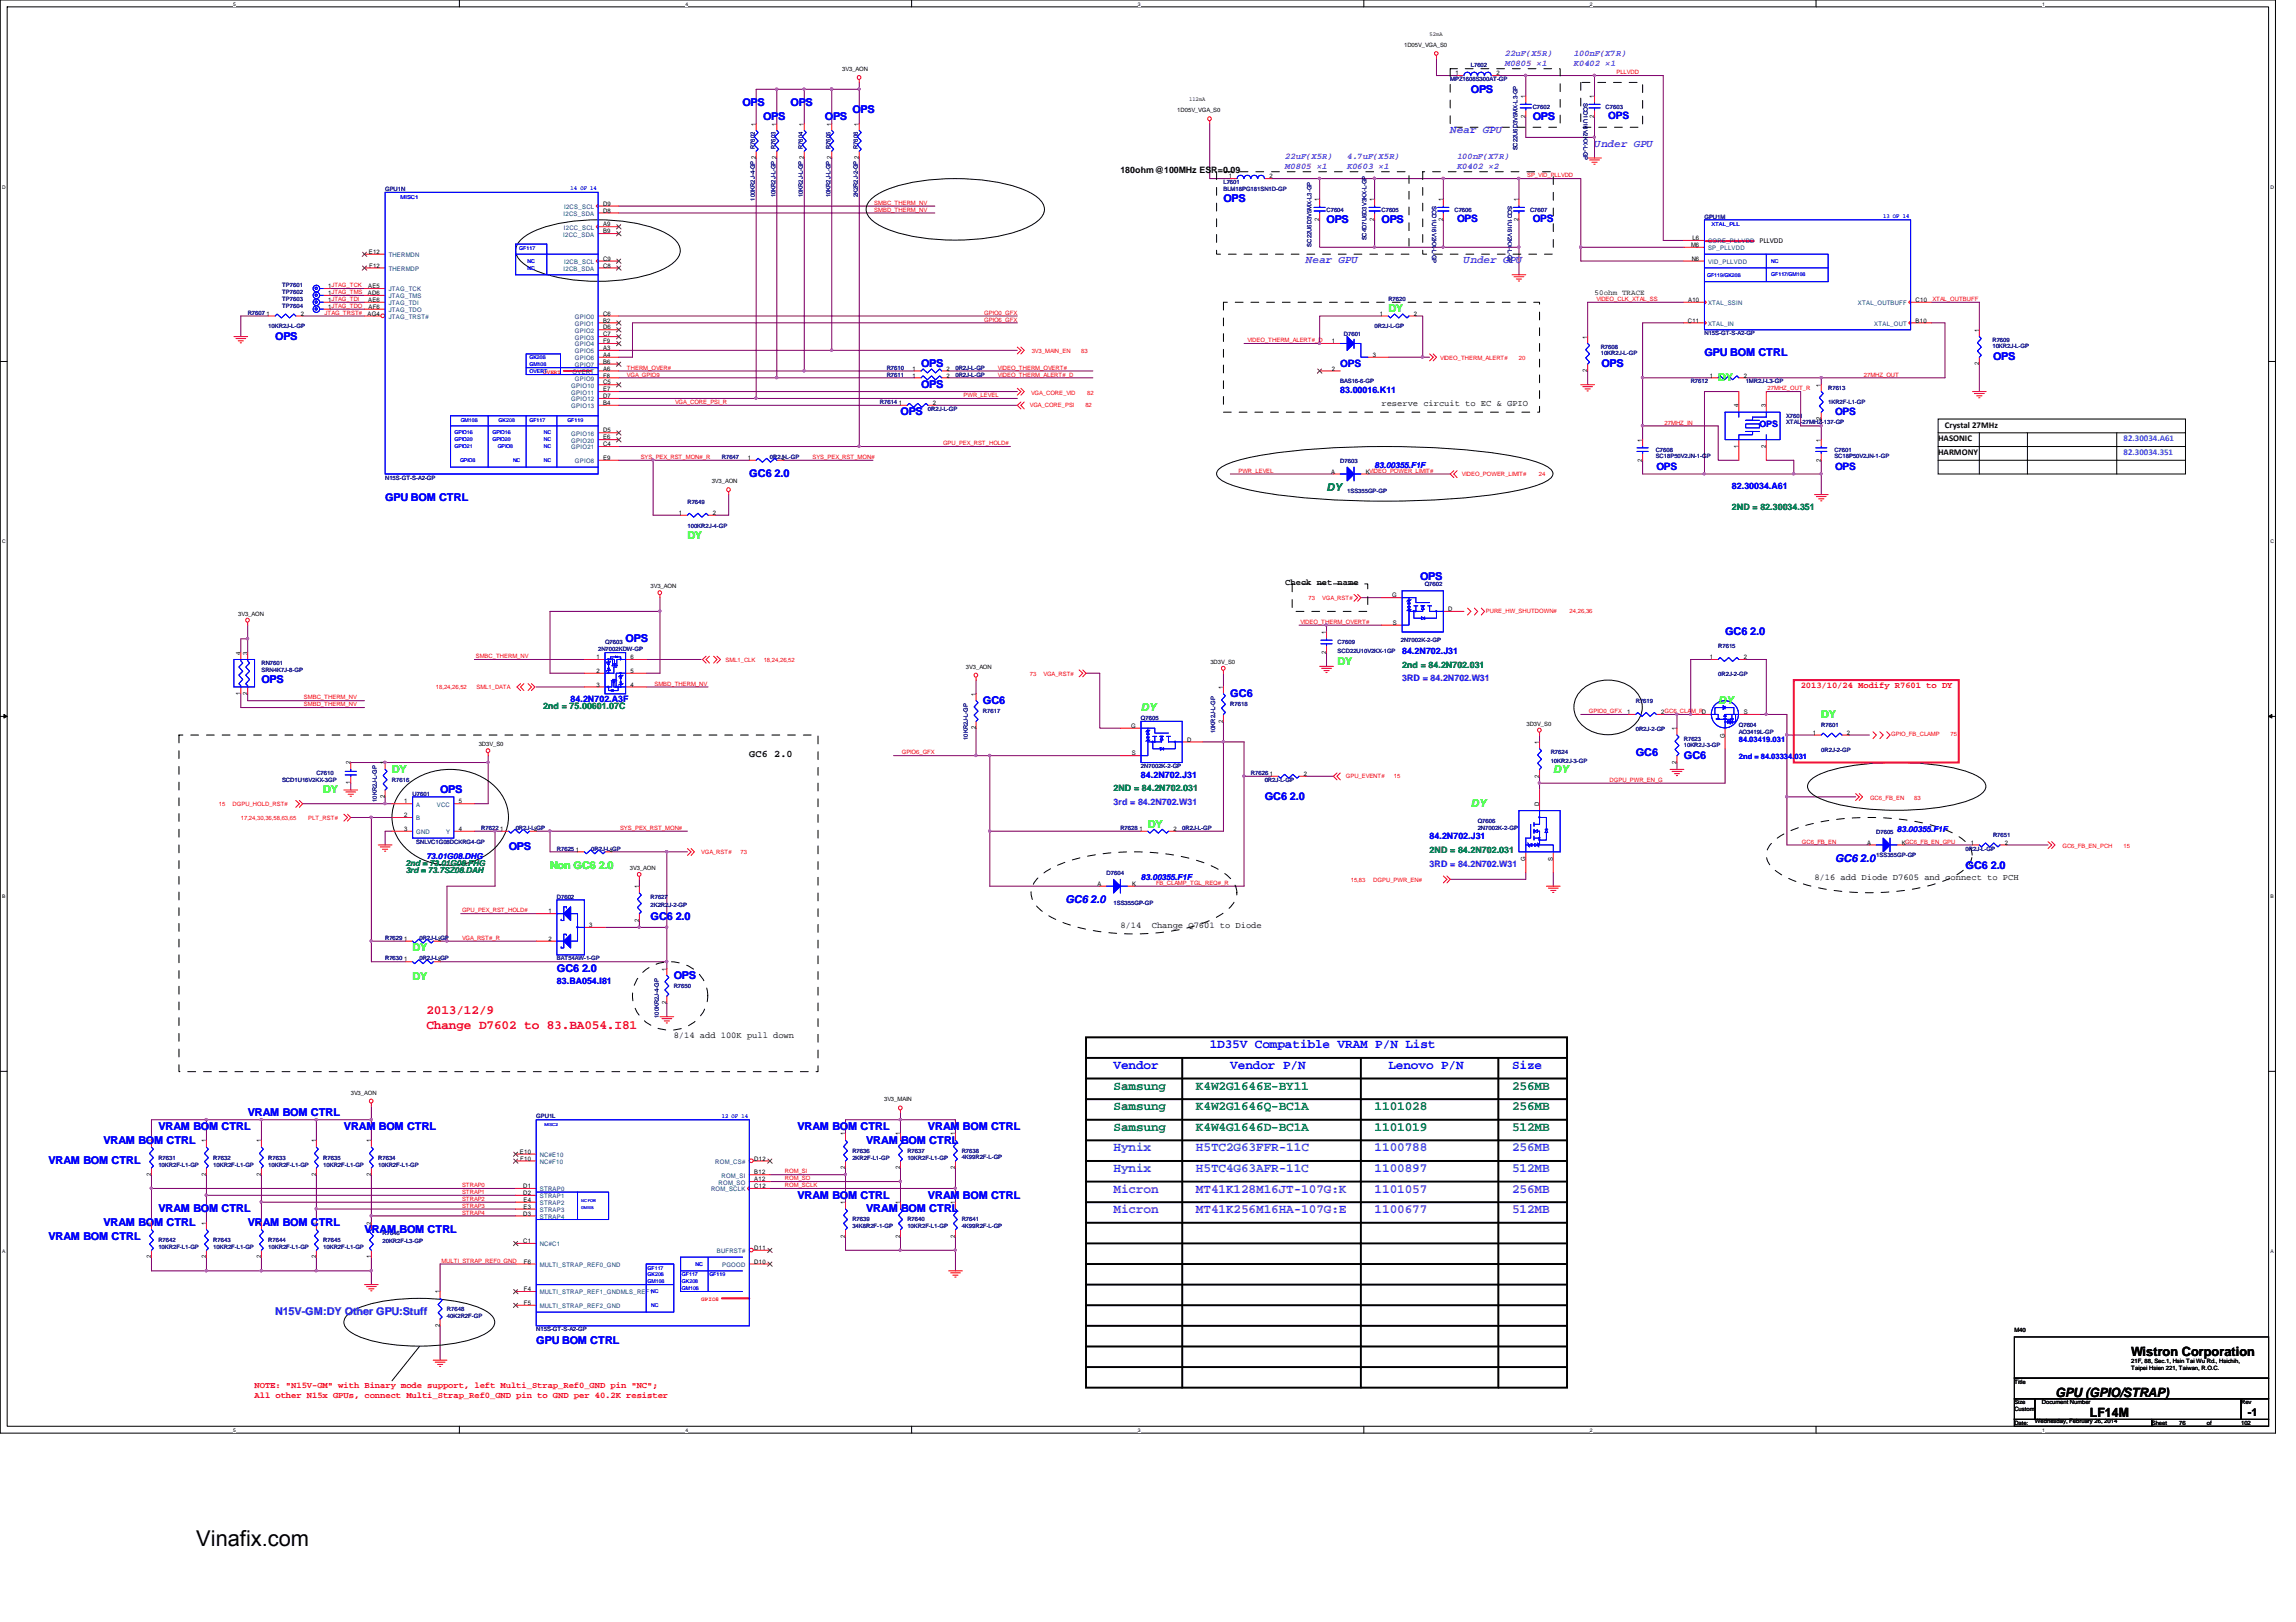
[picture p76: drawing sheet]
<svg xmlns="http://www.w3.org/2000/svg" width="297mm" height="210mm" viewBox="0 0 297 210" stroke-linecap="round" stroke-linejoin="round" font-family="sans-serif">
<defs><g id="words">
<text font-size="2.8" x="25.4" y="200.1">Vinafix.com</text>
<g font-size="1.7" fill="#f00">
<text x="55.2" y="131.2">2013/12/9</text>
<text x="55.2" y="133.2">Change D7602 to 83.BA054.I81</text>
</g>
<g font-size="1.7" fill="#00f">
<text x="156.5" y="135.7">1D35V Compatible VRAM P/N List</text>
<text x="144.1" y="138.3">Vendor</text>
<text x="159.2" y="138.3">Vendor P/N</text>
<text x="179.6" y="138.3">Lenovo P/N</text>
<text x="195.6" y="138.3">Size</text>
</g>
<g font-size="1.7" fill="#008000">
<text x="144.1" y="141">Samsung</text>
<text x="144.1" y="143.7">Samsung</text>
<text x="154.7" y="143.7">K4W2G1646Q-BC1A</text>
<text x="154.7" y="141">K4W2G1646E-BY11</text>
<text x="177.8" y="143.7">1101028</text>
<text x="195.6" y="141">256MB</text>
<text x="195.6" y="143.7">256MB</text>
<text x="144.1" y="146.3">Samsung</text>
<text x="154.7" y="146.3">K4W4G1646D-BC1A</text>
<text x="177.8" y="146.3">1101019</text>
<text x="195.6" y="146.3">512MB</text>
</g>
<g font-size="1.7" fill="#0080ff">
<text x="144.1" y="149">Hynix</text>
<text x="154.7" y="149">H5TC2G63FFR-11C</text>
<text x="177.8" y="149">1100788</text>
<text x="195.6" y="149">256MB</text>
<text x="144.1" y="151.7">Hynix</text>
<text x="154.7" y="151.7">H5TC4G63AFR-11C</text>
<text x="177.8" y="151.7">1100897</text>
<text x="195.6" y="151.7">512MB</text>
</g>
<g font-size="1.7" fill="#8000ff">
<text x="144.1" y="154.3">Micron</text>
<text x="154.7" y="154.3">MT41K128M16JT-107G:K</text>
<text x="177.8" y="154.3">1101057</text>
<text x="195.6" y="154.3">256MB</text>
<text x="144.1" y="157">Micron</text>
<text x="154.7" y="157">MT41K256M16HA-107G:E</text>
<text x="177.8" y="157">1100677</text>
<text x="195.6" y="157">512MB</text>
</g>
<g font-size="1.7">
<text x="275.7" y="175.4">Wistron Corporation</text>
<text x="265.9" y="180.7">GPU (GPIO/STRAP)</text>
<text x="270.4" y="183.4">LF14M</text>
</g>
<g font-size="1.4" fill="#00f">
<text x="190.3" y="12">OPS</text>
<text x="96.1" y="13.8">OPS</text>
<text x="98.7" y="15.5">OPS</text>
<text x="102.3" y="13.8">OPS</text>
<text x="106.7" y="15.5">OPS</text>
<text x="110.3" y="14.6">OPS</text>
<text x="198.3" y="15.5">OPS</text>
<text x="158.3" y="26.2">OPS</text>
<text x="171.6" y="28.9">OPS</text>
<text x="178.7" y="28.9">OPS</text>
<text x="35.6" y="44">OPS</text>
<text x="119.2" y="47.5">OPS</text>
<text x="207.2" y="47.5">OPS</text>
<text x="220.5" y="46.1">GPU BOM CTRL</text>
<text x="257.8" y="46.7">OPS</text>
<text x="116.5" y="53.8">OPS</text>
<text x="119.2" y="50.2">OPS</text>
<text x="49.8" y="64.8">GPU BOM CTRL</text>
<text x="96.9" y="61.8">GC6 2.0</text>
<text x="183.7" y="75.1">OPS</text>
<text x="80.9" y="83.1">OPS</text>
<text x="223.2" y="82.2">GC6 2.0</text>
<text x="33.8" y="88.4">OPS</text>
<text x="127.2" y="91.1">GC6</text>
<text x="159.2" y="90.2">GC6</text>
<text x="211.6" y="97.8">GC6</text>
<text x="217.8" y="98.2">GC6</text>
<text x="56.9" y="102.7">OPS</text>
<text x="163.6" y="103.5">GC6 2.0</text>
<text x="65.8" y="109.9">OPS</text>
<text x="237.4" y="111.5">GC6 2.0</text>
<text x="254.3" y="112.4">GC6 2.0</text>
<text x="84.2" y="119">GC6 2.0</text>
<text x="137.8" y="116.9">GC6 2.0</text>
<text x="72" y="125.8">GC6 2.0</text>
<text x="87.2" y="126.7">OPS</text>
<text x="13.4" y="148">VRAM BOM CTRL</text>
<text x="20.5" y="146.2">VRAM BOM CTRL</text>
<text x="32" y="144.4">VRAM BOM CTRL</text>
<text x="44.5" y="146.2">VRAM BOM CTRL</text>
<text x="103.2" y="146.2">VRAM BOM CTRL</text>
<text x="112.1" y="148">VRAM BOM CTRL</text>
<text x="120.1" y="146.2">VRAM BOM CTRL</text>
<text x="6.3" y="150.7">VRAM BOM CTRL</text>
<text x="103.2" y="155.1">VRAM BOM CTRL</text>
<text x="120.1" y="155.1">VRAM BOM CTRL</text>
<text x="6.3" y="160.4">VRAM BOM CTRL</text>
<text x="13.4" y="158.7">VRAM BOM CTRL</text>
<text x="20.5" y="156.9">VRAM BOM CTRL</text>
<text x="32" y="158.7">VRAM BOM CTRL</text>
<text x="47.2" y="159.6">VRAM BOM CTRL</text>
<text x="112.1" y="156.9">VRAM BOM CTRL</text>
<text x="69.4" y="173.9">GPU BOM CTRL</text>
</g>
<g font-size="1.4" fill="#8000ff">
<text x="187.6" y="17.2">Near GPU</text>
<text x="206.3" y="19">Under GPU</text>
<text x="168.9" y="34.1">Near GPU</text>
<text x="189.4" y="34.1">Under GPU</text>
</g>
<g font-size="1.4" fill="#0f0">
<text x="179.6" y="40.4">DY</text>
<text x="222.3" y="49.3">DY</text>
<text x="88.9" y="69.8">DY</text>
<text x="173.1" y="86.1">DY</text>
<text x="147.6" y="92">DY</text>
<text x="222.3" y="91.1">DY</text>
<text x="235.6" y="92.9">DY</text>
<text x="50.7" y="100">DY</text>
<text x="201" y="100">DY</text>
<text x="41.8" y="102.7">DY</text>
<text x="148.5" y="107.1">DY</text>
<text x="190.3" y="104.4">DY</text>
<text x="71.2" y="112.4">Non GC6 2.0</text>
<text x="53.4" y="123.1">DY</text>
<text x="53.4" y="126.8">DY</text>
</g>
<text font-size="1.4" fill="#008000" x="171.6" y="63.5">DY</text>
<text font-size="1.4" fill="#0080ff" x="35.6" y="170.2">N15V-GM:DY Other GPU:Stuff</text>
<text font-size="1.4" x="290.8" y="183.2">-1</text>
<g font-size="1.3" fill="#00f">
<text x="208.1" y="15.5">OPS</text>
<text x="188.5" y="28.8">OPS</text>
<text x="198.3" y="28.8">OPS</text>
<text x="173.4" y="47.5">OPS</text>
<text x="237.4" y="53.7">OPS</text>
<text x="214.3" y="60.8">OPS</text>
<text x="237.4" y="60.8">OPS</text>
</g>
<text font-size="1.3" x="96.9" y="98">GC6 2.0</text>
<g font-size="1.1" fill="#8000ff">
<text x="194.7" y="7.2">22uF(X5R)</text>
<text x="194.7" y="8.5">M0805 ×1</text>
<text x="203.6" y="7.2">100nF(X7R)</text>
<text x="203.6" y="8.5">K0402 ×1</text>
<text x="166.3" y="20.5">22uF(X5R)</text>
<text x="166.3" y="21.8">M0805 ×1</text>
<text x="174.3" y="20.5">4.7uF(X5R)</text>
<text x="174.3" y="21.8">K0603 ×1</text>
<text x="188.5" y="20.5">100nF(X7R)</text>
<text x="188.5" y="21.8">K0402 ×2</text>
<text x="181.4" y="88.2">3RD = 84.2N702.W31</text>
<text x="144.1" y="104.2">3rd = 84.2N702.W31</text>
<text x="185" y="112.2">3RD = 84.2N702.W31</text>
</g>
<g font-size="1.1">
<text x="144.9" y="22.4">180ohm@100MHz ESR=0.09</text>
<text x="178.7" y="52.5">reserve circuit to EC &amp; GPIO</text>
<text x="250.7" y="58.9">HARMONY</text>
<text x="250.7" y="57.1">HASONIC</text>
<text x="251.6" y="55.3">Crystal 27MHz</text>
<text x="166.3" y="75.6">Check net name</text>
<text x="234.7" y="113.9">8/16 add Diode D7605 and connect to PCH</text>
<text x="145" y="120.1">8/14</text>
<text x="149" y="120.1">Change Q7601 to Diode</text>
<text x="87.2" y="134.3">8/14 add 100K pull down</text>
</g>
<g font-size="1.1" fill="#00f">
<text x="173.4" y="50.8">83.00016.K11</text>
<text x="227.6" y="55.3">OPS</text>
<text x="177.8" y="60.5">83.00355.F1F</text>
<text x="224.1" y="63.3">82.30034.A61</text>
<text x="181.4" y="84.6">84.2N702.J31</text>
<text x="73.8" y="90.8">84.2N702.A3F</text>
<text x="147.6" y="100.6">84.2N702.J31</text>
<text x="245.4" y="107.7">83.00355.F1F</text>
<text x="55.2" y="111.2">73.01G08.DHG</text>
<text x="147.6" y="113.9">83.00355.F1F</text>
<text x="185" y="108.6">84.2N702.J31</text>
<text x="72" y="127.3">83.BA054.I81</text>
</g>
<g font-size="1.1" fill="#0080ff">
<text x="274.7" y="58.9">82.30034.351</text>
<text x="274.7" y="57.1">82.30034.A61</text>
</g>
<g font-size="1.1" fill="#008000">
<text x="224.1" y="66">2ND = 82.30034.351</text>
<text x="181.4" y="86.4">2nd = 84.2N702.031</text>
<text x="70.3" y="91.7">2nd = 75.00601.07C</text>
<text x="144.1" y="102.4">2ND = 84.2N702.031</text>
<text x="52.5" y="112.1">2nd = 73.01G08.FHG</text>
<text x="52.5" y="113">3rd = 73.7SZ08.DAH</text>
<text x="185" y="110.4">2ND = 84.2N702.031</text>
</g>
<g font-size="1.1" fill="#f00">
<text x="233" y="89">2013/10/24 Modify R7601 to DY</text>
<text x="32.9" y="179.7">NOTE: &quot;N15V-GM&quot; with Binary mode support, left Multi_Strap_Ref0_GND pin &quot;NC&quot;;</text>
<text x="32.9" y="181">All other N15x GPUs, connect Multi_Strap_Ref0_GND pin to GND per 40.2K resister</text>
</g>
<g font-size="1">
<text x="227.6" y="31.4">PLLVDD</text>
<text x="206.3" y="38.1">50ohm TRACE</text>
</g>
<g font-size="1" fill="#00f">
<text x="225" y="96.1">84.03419.031</text>
<text x="225" y="98.2">2nd = 84.03334.031</text>
</g>
<g font-size=".8">
<text x="185" y="4.7">52mA</text>
<text x="109" y="9.2">3V3_AON</text>
<text x="181.6" y="6.1">1D05V_VGA_S0</text>
<text x="188.3" y="9.7">1</text>
<text x="193.6" y="9.7">2</text>
<text x="97.8" y="16.3" transform="rotate(-90 97.8 16.3)">1</text>
<text x="100.5" y="16.3" transform="rotate(-90 100.5 16.3)">1</text>
<text x="104" y="16.3" transform="rotate(-90 104 16.3)">1</text>
<text x="107.6" y="16.3" transform="rotate(-90 107.6 16.3)">1</text>
<text x="111.1" y="16.3" transform="rotate(-90 111.1 16.3)">1</text>
<text x="152.3" y="14.5">1D05V_VGA_S0</text>
<text x="153.8" y="13.1">112mA</text>
<text x="197.4" y="15.3" transform="rotate(-90 197.4 15.3)">2</text>
<text x="197.4" y="12.7" transform="rotate(-90 197.4 12.7)">1</text>
<text x="206.2" y="15.3" transform="rotate(-90 206.2 15.3)">2</text>
<text x="206.2" y="12.7" transform="rotate(-90 206.2 12.7)">1</text>
<text x="159" y="23.1">1</text>
<text x="164.3" y="23.1">2</text>
<text x="78" y="27.5">D8</text>
<text x="78" y="26.6">D9</text>
<text x="78" y="29.3">A9</text>
<text x="170.7" y="28.6" transform="rotate(-90 170.7 28.6)">2</text>
<text x="170.7" y="26" transform="rotate(-90 170.7 26)">1</text>
<text x="177.8" y="28.6" transform="rotate(-90 177.8 28.6)">2</text>
<text x="177.8" y="26" transform="rotate(-90 177.8 26)">1</text>
<text x="186.7" y="28.6" transform="rotate(-90 186.7 28.6)">2</text>
<text x="186.7" y="26" transform="rotate(-90 186.7 26)">1</text>
<text x="196.5" y="28.6" transform="rotate(-90 196.5 28.6)">2</text>
<text x="196.5" y="26" transform="rotate(-90 196.5 26)">1</text>
<text x="47.7" y="32.9">E12</text>
<text x="47.7" y="34.6">F12</text>
<text x="78" y="34.6">C8</text>
<text x="78" y="30.2">B9</text>
<text x="78" y="33.7">C9</text>
<text x="218.8" y="32">M6</text>
<text x="218.9" y="33.7">N6</text>
<text x="218.9" y="31.1">L6</text>
<text x="34.5" y="40.9">1</text>
<text x="38.9" y="40.9">2</text>
<text x="42.5" y="39.1">1JTAG_TDI</text>
<text x="42.5" y="40">1JTAG_TDO</text>
<text x="42.5" y="37.3">1JTAG_TCK</text>
<text x="42.5" y="38.2">1JTAG_TMS</text>
<text x="47.5" y="40.9">AG4</text>
<text x="47.6" y="38.2">AD6</text>
<text x="47.6" y="39.1">AE6</text>
<text x="47.6" y="37.3">AE5</text>
<text x="47.7" y="40">AF6</text>
<text x="78" y="41.7">B2</text>
<text x="78" y="40.9">C6</text>
<text x="178.5" y="40.9">1</text>
<text x="182.9" y="40.9">2</text>
<text x="218.4" y="41.7">C11</text>
<text x="218.4" y="39.1">A10</text>
<text x="247.8" y="39.1">C10</text>
<text x="247.8" y="41.7">B10</text>
<text x="78" y="48">A6</text>
<text x="78" y="47.1">B6</text>
<text x="78" y="46.2">A4</text>
<text x="78" y="45.3">A3</text>
<text x="78" y="44.4">F9</text>
<text x="78" y="43.5">C7</text>
<text x="78" y="42.6">D6</text>
<text x="118.1" y="48">1</text>
<text x="122.5" y="48">2</text>
<text x="172.3" y="44.4">1</text>
<text x="172.3" y="48">2</text>
<text x="177.6" y="46.2">3</text>
<text x="205.4" y="43.8" transform="rotate(-90 205.4 43.8)">1</text>
<text x="256" y="47.3" transform="rotate(-90 256 47.3)">2</text>
<text x="256" y="42.9" transform="rotate(-90 256 42.9)">1</text>
<text x="78" y="52.4">B4</text>
<text x="78" y="51.5">D7</text>
<text x="78" y="50.6">E7</text>
<text x="78" y="49.7">C5</text>
<text x="78" y="48.9">F8</text>
<text x="116.3" y="52.4">1</text>
<text x="118.1" y="48.9">1</text>
<text x="120.7" y="52.4">2</text>
<text x="122.5" y="48.9">2</text>
<text x="205.4" y="48.2" transform="rotate(-90 205.4 48.2)">2</text>
<text x="221.2" y="48.9">1</text>
<text x="224.9" y="52.7" transform="rotate(-90 224.9 52.7)">4</text>
<text x="225.6" y="48.9">2</text>
<text x="228.5" y="52.7" transform="rotate(-90 228.5 52.7)">3</text>
<text x="235.6" y="50" transform="rotate(-90 235.6 50)">1</text>
<text x="78" y="57.7">C4</text>
<text x="78" y="56.9">E6</text>
<text x="78" y="56">D5</text>
<text x="78" y="59.5">E9</text>
<text x="96.7" y="59.5">1</text>
<text x="101.1" y="59.5">2</text>
<text x="212.5" y="59.7" transform="rotate(-90 212.5 59.7)">2</text>
<text x="212.5" y="57.1" transform="rotate(-90 212.5 57.1)">1</text>
<text x="224.9" y="58" transform="rotate(-90 224.9 58)">1</text>
<text x="228.5" y="58" transform="rotate(-90 228.5 58)">2</text>
<text x="235.6" y="59.7" transform="rotate(-90 235.6 59.7)">2</text>
<text x="235.6" y="57.1" transform="rotate(-90 235.6 57.1)">1</text>
<text x="235.6" y="54.4" transform="rotate(-90 235.6 54.4)">2</text>
<text x="92.1" y="62.5">3V3_AON</text>
<text x="172.2" y="61.3">A</text>
<text x="176.7" y="61.3">KVIDEO_POWER_LIMIT#</text>
<text x="87.8" y="66.6">1</text>
<text x="92.2" y="66.6">2</text>
<text x="84.2" y="76.1">3V3_AON</text>
<text x="180.1" y="77.3">G</text>
<text x="30.8" y="79.7">3V3_AON</text>
<text x="171.6" y="82" transform="rotate(-90 171.6 82)">1</text>
<text x="180.2" y="80.9">S</text>
<text x="187.4" y="79.1">D</text>
<text x="31.1" y="90" transform="rotate(-90 31.1 90)">1</text>
<text x="31.1" y="84.7" transform="rotate(-90 31.1 84.7)">4</text>
<text x="32" y="90" transform="rotate(-90 32 90)">2</text>
<text x="32" y="84.7" transform="rotate(-90 32 84.7)">3</text>
<text x="77.2" y="85.3">1</text>
<text x="77.2" y="87.1">2</text>
<text x="77.2" y="88.9">3</text>
<text x="81.6" y="88.9">4</text>
<text x="81.6" y="87.1">5</text>
<text x="81.6" y="85.3">6</text>
<text x="125" y="86.5">3V3_AON</text>
<text x="156.6" y="85.9">3D3V_S0</text>
<text x="158.2" y="89.2" transform="rotate(-90 158.2 89.2)">1</text>
<text x="171.6" y="84.6" transform="rotate(-90 171.6 84.6)">2</text>
<text x="221.2" y="85.3">1</text>
<text x="225.6" y="85.3">2</text>
<text x="126.2" y="94.4" transform="rotate(-90 126.2 94.4)">2</text>
<text x="126.2" y="90" transform="rotate(-90 126.2 90)">1</text>
<text x="146.3" y="94.2">G</text>
<text x="153.6" y="96">D</text>
<text x="158.2" y="93.5" transform="rotate(-90 158.2 93.5)">2</text>
<text x="197.5" y="93.9">3D3V_S0</text>
<text x="210.5" y="92.4">1</text>
<text x="214.9" y="92.4">2GC6_CLAM_RD</text>
<text x="216.9" y="94.5" transform="rotate(-90 216.9 94.5)">1</text>
<text x="223.1" y="95.5" transform="rotate(-90 223.1 95.5)">G</text>
<text x="225.6" y="92.4">S</text>
<text x="234.5" y="95.1">1</text>
<text x="238.9" y="95.1">2</text>
<text x="45.3" y="101.5" transform="rotate(-90 45.3 101.5)">1</text>
<text x="45.3" y="98.9" transform="rotate(-90 45.3 98.9)">2</text>
<text x="49.8" y="98.9" transform="rotate(-90 49.8 98.9)">1</text>
<text x="61.9" y="96.6">3D3V_S0</text>
<text x="146.4" y="97.7">S</text>
<text x="164.3" y="100.4">1</text>
<text x="168.7" y="100.4">2</text>
<text x="199.1" y="100.6" transform="rotate(-90 199.1 100.6)">2</text>
<text x="199.1" y="96.3" transform="rotate(-90 199.1 96.3)">1</text>
<text x="216.9" y="98.8" transform="rotate(-90 216.9 98.8)">2</text>
<text x="49.8" y="103.3" transform="rotate(-90 49.8 103.3)">2</text>
<text x="52.3" y="104">1</text>
<text x="52.3" y="105.7">2</text>
<text x="52.3" y="107.5">3</text>
<text x="59.3" y="107.5">4</text>
<text x="59.3" y="104">5</text>
<text x="64.7" y="107.5">1</text>
<text x="69.1" y="107.5">2</text>
<text x="147.4" y="107.5">1</text>
<text x="151.8" y="107.5">2</text>
<text x="199.1" y="104.3" transform="rotate(-90 199.1 104.3)">D</text>
<text x="74.5" y="110.2">1</text>
<text x="78.9" y="110.2">2</text>
<text x="81.5" y="112.6">3V3_AON</text>
<text x="197.4" y="111.5" transform="rotate(-90 197.4 111.5)">G</text>
<text x="200.9" y="111.4" transform="rotate(-90 200.9 111.4)">S</text>
<text x="241.6" y="109.3">A</text>
<text x="246" y="109.3">KGC6_FB_EN_GPU</text>
<text x="255" y="109.3">1</text>
<text x="259.4" y="109.3">2</text>
<text x="70.9" y="118.2">1</text>
<text x="76.2" y="120">3</text>
<text x="82.7" y="119.3" transform="rotate(-90 82.7 119.3)">2</text>
<text x="82.7" y="114.9" transform="rotate(-90 82.7 114.9)">1</text>
<text x="142" y="114.6">A</text>
<text x="146.5" y="114.6">K</text>
<text x="52.3" y="124.4">1</text>
<text x="52.3" y="121.8">1</text>
<text x="56.7" y="124.4">2</text>
<text x="56.7" y="121.8">2</text>
<text x="70.9" y="121.8">2</text>
<text x="86.2" y="125.6" transform="rotate(-90 86.2 125.6)">1</text>
<text x="86.2" y="130" transform="rotate(-90 86.2 130)">2</text>
<text x="45.4" y="141.6">3V3_AON</text>
<text x="114.4" y="142.5">3V3_MAIN</text>
<text x="19.6" y="147.8" transform="rotate(-90 19.6 147.8)">1</text>
<text x="26.7" y="147.8" transform="rotate(-90 26.7 147.8)">1</text>
<text x="33.8" y="147.8" transform="rotate(-90 33.8 147.8)">1</text>
<text x="40.9" y="147.8" transform="rotate(-90 40.9 147.8)">1</text>
<text x="48" y="147.8" transform="rotate(-90 48 147.8)">1</text>
<text x="67.3" y="149.3">E10</text>
<text x="109.3" y="146.9" transform="rotate(-90 109.3 146.9)">1</text>
<text x="116.5" y="146.9" transform="rotate(-90 116.5 146.9)">1</text>
<text x="123.6" y="146.9" transform="rotate(-90 123.6 146.9)">1</text>
<text x="19.6" y="152.2" transform="rotate(-90 19.6 152.2)">2</text>
<text x="26.7" y="152.2" transform="rotate(-90 26.7 152.2)">2</text>
<text x="33.8" y="152.2" transform="rotate(-90 33.8 152.2)">2</text>
<text x="40.9" y="152.2" transform="rotate(-90 40.9 152.2)">2</text>
<text x="48" y="152.2" transform="rotate(-90 48 152.2)">2</text>
<text x="67.3" y="150.2">F10</text>
<text x="67.7" y="154.6">D2</text>
<text x="67.7" y="153.8">D1</text>
<text x="67.7" y="155.5">E4</text>
<text x="97.6" y="153.8">C12</text>
<text x="97.6" y="152.9">A12</text>
<text x="97.6" y="152">B12</text>
<text x="97.6" y="150.2">D12</text>
<text x="109.3" y="155.8" transform="rotate(-90 109.3 155.8)">1</text>
<text x="109.3" y="151.3" transform="rotate(-90 109.3 151.3)">2</text>
<text x="116.5" y="155.8" transform="rotate(-90 116.5 155.8)">1</text>
<text x="116.5" y="151.3" transform="rotate(-90 116.5 151.3)">2</text>
<text x="123.6" y="155.8" transform="rotate(-90 123.6 155.8)">1</text>
<text x="123.6" y="151.3" transform="rotate(-90 123.6 151.3)">2</text>
<text x="19.6" y="158.5" transform="rotate(-90 19.6 158.5)">1</text>
<text x="26.7" y="158.5" transform="rotate(-90 26.7 158.5)">1</text>
<text x="33.8" y="158.5" transform="rotate(-90 33.8 158.5)">1</text>
<text x="40.9" y="158.5" transform="rotate(-90 40.9 158.5)">1</text>
<text x="48" y="158.5" transform="rotate(-90 48 158.5)">2</text>
<text x="67.7" y="160.9">C1</text>
<text x="67.7" y="157.3">D3</text>
<text x="67.7" y="156.4">E3</text>
<text x="97.6" y="161.8">D11</text>
<text x="109.3" y="160.2" transform="rotate(-90 109.3 160.2)">2</text>
<text x="116.5" y="160.2" transform="rotate(-90 116.5 160.2)">2</text>
<text x="123.6" y="160.2" transform="rotate(-90 123.6 160.2)">2</text>
<text x="19.6" y="162.9" transform="rotate(-90 19.6 162.9)">2</text>
<text x="26.7" y="162.9" transform="rotate(-90 26.7 162.9)">2</text>
<text x="33.8" y="162.9" transform="rotate(-90 33.8 162.9)">2</text>
<text x="40.9" y="162.9" transform="rotate(-90 40.9 162.9)">2</text>
<text x="48" y="162.9" transform="rotate(-90 48 162.9)">1</text>
<text x="56.9" y="167.4" transform="rotate(-90 56.9 167.4)">1</text>
<text x="67.8" y="167.1">F4</text>
<text x="67.8" y="163.5">F6</text>
<text x="97.6" y="163.5">D10</text>
<text x="56.9" y="171.7" transform="rotate(-90 56.9 171.7)">2</text>
<text x="67.8" y="168.9">F5</text>
<text x="260.6" y="172.4">M40</text>
<text x="260.6" y="179.1">Title</text>
<text x="275.7" y="176.4">21F, 88, Sec.1, Hsin Tai Wu Rd., Hsichih,</text>
<text x="275.7" y="177.3">Taipei Hsien 221, Taiwan, R.O.C.</text>
<text x="260.6" y="181.7">Size</text>
<text x="260.6" y="184.4">Date:</text>
<text x="260.6" y="182.6">Custom</text>
<text x="263.3" y="184.2">Wednesday, February 26, 2014</text>
<text x="264.2" y="181.7">Document Number</text>
<text x="278.4" y="184.4">Sheet</text>
<text x="281.9" y="184.4">76</text>
<text x="285.5" y="184.4">of</text>
<text x="289.9" y="181.7">Rev</text>
<text x="289.9" y="184.4">102</text>
</g>
<g font-size=".8" fill="#000080">
<text x="187.6" y="10.5">MPZ1608S300AT-GP</text>
<text x="190.3" y="8.7">L7602</text>
<text x="198.3" y="14.1">C7602</text>
<text x="204.8" y="13.3" transform="rotate(90 204.8 13.3)">SCD1U16V2KX-L-GP</text>
<text x="207.7" y="14.1">C7603</text>
<text x="97.7" y="19.3" transform="rotate(-90 97.7 19.3)">R7602</text>
<text x="100.3" y="19.3" transform="rotate(-90 100.3 19.3)">R7603</text>
<text x="103.9" y="19.3" transform="rotate(-90 103.9 19.3)">R7604</text>
<text x="107.4" y="19.3" transform="rotate(-90 107.4 19.3)">R7605</text>
<text x="111" y="19.3" transform="rotate(-90 111 19.3)">R7606</text>
<text x="158.3" y="23.8">L7601</text>
<text x="196.3" y="19.5" transform="rotate(-90 196.3 19.5)">SC22U6D3V5MX-L3-GP</text>
<text x="49.8" y="24.7">GPU1N</text>
<text x="97.7" y="26" transform="rotate(-90 97.7 26)">100KR2J-4-GP 2</text>
<text x="100.3" y="25.5" transform="rotate(-90 100.3 25.5)">10KR2J-L-GP 2</text>
<text x="103.9" y="25.5" transform="rotate(-90 103.9 25.5)">10KR2J-L-GP 2</text>
<text x="107.4" y="25.5" transform="rotate(-90 107.4 25.5)">10KR2J-L-GP 2</text>
<text x="111" y="25.5" transform="rotate(-90 111 25.5)">2K2R2J-2-GP 2</text>
<text x="158.3" y="24.7">BLM18PG181SN1D-GP</text>
<text x="171.6" y="27.4">C7604</text>
<text x="178.7" y="27.4">C7605</text>
<text x="185.3" y="26.7" transform="rotate(90 185.3 26.7)">SCD1U16V2KX-L-GP</text>
<text x="188.2" y="27.4">C7606</text>
<text x="195.1" y="26.7" transform="rotate(90 195.1 26.7)">SCD1U16V2KX-L-GP</text>
<text x="197.9" y="27.4">C7607</text>
<text x="220.5" y="28.3">GPU1M</text>
<text x="169.7" y="31.9" transform="rotate(-90 169.7 31.9)">SC22U6D3V5MX-L3-GP</text>
<text x="176.8" y="31.1" transform="rotate(-90 176.8 31.1)">SC4D7U6D3V3KX-L-GP</text>
<text x="32" y="40.7">R7607</text>
<text x="36.5" y="38.9">TP7603</text>
<text x="36.5" y="39.8">TP7604</text>
<text x="36.5" y="37.2">TP7601</text>
<text x="36.5" y="38.1">TP7602</text>
<text x="179.6" y="38.9">R7620</text>
<text x="34.7" y="42.5">10KR2J-L-GP</text>
<text x="114.7" y="47.8">R7610</text>
<text x="123.6" y="47.8">0R2J-L-GP</text>
<text x="173.9" y="43.5">D7601</text>
<text x="177.8" y="42.5">0R2J-L-GP</text>
<text x="207.1" y="45.2">R7608</text>
<text x="207.1" y="46">10KR2J-L-GP</text>
<text x="220.5" y="43.4">N15S-GT-S-A2-GP</text>
<text x="257.8" y="44.3">R7609</text>
<text x="257.8" y="45.1">10KR2J-L-GP</text>
<text x="113.8" y="52.3">R7614</text>
<text x="114.7" y="48.7">R7611</text>
<text x="120.1" y="53.2">0R2J-L-GP</text>
<text x="123.6" y="48.7">0R2J-L-GP</text>
<text x="173.4" y="49.6">BAS16-6-GP</text>
<text x="218.7" y="49.6">R7612</text>
<text x="225.8" y="49.6">1MR2J-L3-GP</text>
<text x="236.5" y="50.5">R7613</text>
<text x="236.5" y="52.3">1KR2F-L1-GP</text>
<text x="93.4" y="59.4">R7647</text>
<text x="99.6" y="59.4">0R2J-L-GP</text>
<text x="173.4" y="59.9">D7603</text>
<text x="214.2" y="58.5">C7608</text>
<text x="214.2" y="59.3">SC18P50V2JN-1-GP</text>
<text x="231.1" y="54.1">X7601</text>
<text x="231.1" y="54.9">XTAL-27MHZ-137-GP</text>
<text x="237.3" y="58.5">C7601</text>
<text x="237.3" y="59.3">SC18P50V2JN-1-GP</text>
<text x="49.8" y="62.1">N15S-GT-S-A2-GP</text>
<text x="88.9" y="65.2">R7649</text>
<text x="174.3" y="63.8">1SS355GP-GP</text>
<text x="88.9" y="68.3">100KR2J-4-GP</text>
<text x="184.3" y="75.9">Q7602</text>
<text x="78.3" y="83.4">Q7603</text>
<text x="173.1" y="83.4">C7609</text>
<text x="181.2" y="83.1">2N7002K-2-GP</text>
<text x="222.3" y="83.9">R7615</text>
<text x="33.8" y="86.1">RN7601</text>
<text x="33.8" y="87">SRN4K7J-8-GP</text>
<text x="77.4" y="84.3">2N7002KDW-GP</text>
<text x="173.1" y="84.5">SCD22U10V2KX-1GP</text>
<text x="222.3" y="87.5">0R2J-2-GP</text>
<text x="125.2" y="95.8" transform="rotate(-90 125.2 95.8)">10KR2J-L-GP</text>
<text x="127.2" y="92.3">R7617</text>
<text x="147.6" y="93.2">Q7605</text>
<text x="157.2" y="94.9" transform="rotate(-90 157.2 94.9)">10KR2J-L-GP</text>
<text x="159.2" y="91.4">R7618</text>
<text x="211.6" y="91">R7619</text>
<text x="211.6" y="94.6">0R2J-2-GP</text>
<text x="217.8" y="95.8">R7623</text>
<text x="225" y="94.1">Q7604</text>
<text x="225" y="95">AO3419L-GP</text>
<text x="235.6" y="94.1">R7601</text>
<text x="36.5" y="101.2">SCD1U16V2KX-3GP</text>
<text x="40.9" y="100.3">C7610</text>
<text x="50.7" y="101.2">R7616</text>
<text x="147.6" y="99.4">2N7002K-2-GP</text>
<text x="161.8" y="100.3">R7626</text>
<text x="163.6" y="101.2">0R2J-L-GP</text>
<text x="200.6" y="97.6">R7624</text>
<text x="200.6" y="98.7">10KR2J-3-GP</text>
<text x="217.8" y="96.7">10KR2J-3-GP</text>
<text x="235.6" y="97.3">0R2J-2-GP</text>
<text x="48.8" y="103.8" transform="rotate(-90 48.8 103.8)">10KR2J-L-GP</text>
<text x="53.4" y="103">U7601</text>
<text x="62.3" y="107.4">R7622</text>
<text x="66.7" y="107.4">0R2J-L-GP</text>
<text x="144.9" y="107.4">R7628</text>
<text x="152.9" y="107.4">0R2J-L-GP</text>
<text x="191.2" y="106.5">Q7606</text>
<text x="191.2" y="107.4">2N7002K-2-GP</text>
<text x="242.7" y="107.9">D7605</text>
<text x="53.8" y="109.3">SNLVC1G08DCKRG4-GP</text>
<text x="72" y="110.1">R7625</text>
<text x="76.5" y="110.1">0R2J-L-GP</text>
<text x="143.2" y="113.2">D7604</text>
<text x="242.7" y="111">1SS355GP-GP</text>
<text x="254.3" y="110.1">0R2J-L-GP</text>
<text x="257.8" y="108.3">R7651</text>
<text x="72" y="116.3">D7602</text>
<text x="84.2" y="116.3">R7627</text>
<text x="84.2" y="117.3">2K2R2J-2-GP</text>
<text x="144.1" y="117.2">1SS355GP-GP</text>
<text x="49.8" y="124.3">R7630</text>
<text x="49.8" y="121.6">R7629</text>
<text x="54.3" y="124.3">0R2J-L-GP</text>
<text x="54.3" y="121.6">0R2J-L-GP</text>
<text x="72" y="124.3">BAT54AW-1-GP</text>
<text x="85.2" y="131.7" transform="rotate(-90 85.2 131.7)">100KR2J-4-GP</text>
<text x="87.2" y="127.8">R7650</text>
<text x="69.4" y="144.7">GPU1L</text>
<text x="110.3" y="149.2">R7636</text>
<text x="117.4" y="149.2">R7637</text>
<text x="124.4" y="149.2">R7638</text>
<text x="124.4" y="150">4K99R2F-L-GP</text>
<text x="20.5" y="150.1">R7631</text>
<text x="20.5" y="151">10KR2F-L1-GP</text>
<text x="27.6" y="150.1">R7632</text>
<text x="27.6" y="151">10KR2F-L1-GP</text>
<text x="34.7" y="150.1">R7633</text>
<text x="34.7" y="151">10KR2F-L1-GP</text>
<text x="41.8" y="150.1">R7635</text>
<text x="41.8" y="151">10KR2F-L1-GP</text>
<text x="48.9" y="150.1">R7634</text>
<text x="48.9" y="151">10KR2F-L1-GP</text>
<text x="110.3" y="150.1">2KR2F-L1-GP</text>
<text x="117.4" y="150.1">10KR2F-L1-GP</text>
<text x="20.5" y="160.7">R7642</text>
<text x="20.5" y="161.6">10KR2F-L1-GP</text>
<text x="27.6" y="160.7">R7643</text>
<text x="27.6" y="161.6">10KR2F-L1-GP</text>
<text x="34.7" y="160.7">R7644</text>
<text x="34.7" y="161.6">10KR2F-L1-GP</text>
<text x="41.8" y="160.7">R7645</text>
<text x="41.8" y="161.6">10KR2F-L1-GP</text>
<text x="49.5" y="159.9">R7646</text>
<text x="49.5" y="160.9">20KR2F-L3-GP</text>
<text x="110.3" y="158.1">R7639</text>
<text x="110.3" y="159">34K8R2F-1-GP</text>
<text x="117.4" y="158.1">R7640</text>
<text x="117.4" y="159">10KR2F-L1-GP</text>
<text x="124.4" y="158.1">R7641</text>
<text x="124.4" y="158.9">4K99R2F-L-GP</text>
<text x="57.8" y="169.6">R7648</text>
<text x="57.8" y="170.5">40K2R2F-GP</text>
<text x="69.4" y="172.3">N15S-GT-S-A2-GP</text>
</g>
<g font-size=".8" fill="#f00">
<text x="209.1" y="9.6">PLLVDD</text>
<text x="197.6" y="22.9">SP_VID_PLLVDD</text>
<text x="113.1" y="26.5">SMBC_THERM_NV</text>
<text x="113.1" y="27.4">SMBD_THERM_NV</text>
<text x="42" y="40.7">JTAG_TRST#</text>
<text x="127.3" y="40.7">GPIO0_GFX</text>
<text x="127.3" y="41.6">GPIO6_GFX</text>
<text x="206.5" y="38.9">VIDEO_CLK_XTAL_SS</text>
<text x="250" y="38.9">XTAL_OUTBUFF</text>
<text x="81.1" y="47.8">THERM_OVER#</text>
<text x="129.1" y="47.8">VIDEO_THERM_OVERT#</text>
<text x="133.5" y="45.7">3V3_MAIN_EN</text>
<text x="139.9" y="45.7">83</text>
<text x="161.4" y="44.3">VIDEO_THERM_ALERT#_D</text>
<text x="186.3" y="46.6">VIDEO_THERM_ALERT#</text>
<text x="196.5" y="46.6">20</text>
<text x="70.3" y="48.3">OVERT</text>
<text x="81.1" y="48.7">VGA_GPIO9</text>
<text x="87.3" y="52.3">VGA_CORE_PSI_R</text>
<text x="124.7" y="51.4">PWR_LEVEL</text>
<text x="129.1" y="48.7">VIDEO_THERM_ALERT#_D</text>
<text x="133.2" y="52.6">VGA_CORE_PSI</text>
<text x="133.4" y="51.1">VGA_CORE_VID</text>
<text x="140.4" y="52.6">82</text>
<text x="140.7" y="51.1">82</text>
<text x="228.7" y="50.5">27MHZ_OUT_R</text>
<text x="241.1" y="48.7">27MHZ_OUT</text>
<text x="82.9" y="59.4">SYS_PEX_RST_MON#_R</text>
<text x="105.1" y="59.4">SYS_PEX_RST_MON#</text>
<text x="122" y="57.6">GPU_PEX_RST_HOLD#</text>
<text x="215.3" y="54.9">27MHZ_IN</text>
<text x="160.2" y="61.2">PWR_LEVEL</text>
<text x="189.1" y="61.6">VIDEO_POWER_LIMIT#</text>
<text x="199.1" y="61.6">24</text>
<text x="169.3" y="77.6">73</text>
<text x="171.1" y="77.6">VGA_RST#</text>
<text x="168.2" y="80.7">VIDEO_THERM_OVERT#</text>
<text x="192.2" y="79.3">PURE_HW_SHUTDOWN#</text>
<text x="203.1" y="79.3">24,26,36</text>
<text x="56.4" y="89.2">18,24,26,52</text>
<text x="61.5" y="85.2">SMBC_THERM_NV</text>
<text x="61.6" y="89.2">SML1_DATA</text>
<text x="84.7" y="88.7">SMBD_THERM_NV</text>
<text x="93.8" y="85.6">SML1_CLK</text>
<text x="98.8" y="85.6">18,24,26,52</text>
<text x="133.2" y="87.4">73</text>
<text x="135" y="87.4">VGA_RST#</text>
<text x="39.3" y="91.4">SMBD_THERM_NV</text>
<text x="39.3" y="90.5">SMBC_THERM_NV</text>
<text x="205.6" y="92.3">GPIO0_GFX</text>
<text x="244.7" y="95.3">GPIO_FB_CLAMP</text>
<text x="252.3" y="95.3">75</text>
<text x="116.7" y="97.6">GPIO6_GFX</text>
<text x="174.1" y="100.6">GPU_EVENT#</text>
<text x="180.3" y="100.6">15</text>
<text x="208.2" y="101.2">DGPU_PWR_EN_G</text>
<text x="28.3" y="104.3">15</text>
<text x="30.1" y="104.3">DGPU_HOLD_RST#</text>
<text x="31.2" y="106.1">17,24,30,36,58,63,65</text>
<text x="39.9" y="106.1">PLT_RST#</text>
<text x="80.2" y="107.4">SYS_PEX_RST_MON#</text>
<text x="241.9" y="103.5">GC6_FB_EN</text>
<text x="247.6" y="103.5">83</text>
<text x="90.7" y="110.5">VGA_RST#</text>
<text x="95.8" y="110.5">73</text>
<text x="233.1" y="109.2">GC6_FB_EN</text>
<text x="266.8" y="109.7">GC6_FB_EN_PCH</text>
<text x="274.7" y="109.7">15</text>
<text x="59.8" y="118.1">GPU_PEX_RST_HOLD#</text>
<text x="149.6" y="114.5">FB_CLAMP_TGL_REQ#_R</text>
<text x="174.7" y="114.1">15,83</text>
<text x="177.7" y="114.1">DGPU_PWR_EN#</text>
<text x="59.8" y="121.6">VGA_RST#_R</text>
<text x="59.8" y="155.4">STRAP2</text>
<text x="59.8" y="154.5">STRAP1</text>
<text x="59.8" y="153.6">STRAP0</text>
<text x="101.6" y="153.6">ROM_SCLK</text>
<text x="101.6" y="152.7">ROM_SO</text>
<text x="101.6" y="151.8">ROM_SI</text>
<text x="59.8" y="156.3">STRAP3</text>
<text x="59.8" y="157.2">STRAP4</text>
<text x="57.1" y="163.4">MULTI_STRAP_REF0_GND</text>
<text x="90.7" y="168.4">GPIO8</text>
</g>
<g font-size=".8" fill="#004080">
<text x="72.9" y="27.9">I2CS_SDA</text>
<text x="72.9" y="29.7">I2CC_SCL</text>
<text x="73" y="27.1">I2CS_SCL</text>
<text x="50.3" y="35.1">THERMDP</text>
<text x="50.3" y="33.3">THERMDN</text>
<text x="72.9" y="30.6">I2CC_SDA</text>
<text x="72.9" y="35.1">I2CB_SDA</text>
<text x="73" y="34.2">I2CB_SCL</text>
<text x="221" y="34.2">VID_PLLVDD</text>
<text x="221" y="32.4">SP_PLLVDD</text>
<text x="221" y="31.5">CORE_PLLVDD</text>
<text x="50.3" y="41.3">JTAG_TRST#</text>
<text x="50.3" y="40.4">JTAG_TDO</text>
<text x="50.3" y="39.5">JTAG_TDI</text>
<text x="50.3" y="38.6">JTAG_TMS</text>
<text x="50.3" y="37.7">JTAG_TCK</text>
<text x="74.4" y="41.3">GPIO0</text>
<text x="221" y="39.5">XTAL_SSIN</text>
<text x="240.4" y="39.5">XTAL_OUTBUFF</text>
<text x="74.4" y="47.5">GPIO7</text>
<text x="74.4" y="46.6">GPIO6</text>
<text x="74.4" y="45.7">GPIO5</text>
<text x="74.4" y="44.8">GPIO4</text>
<text x="74.4" y="43.9">GPIO3</text>
<text x="74.4" y="43.1">GPIO2</text>
<text x="74.4" y="42.2">GPIO1</text>
<text x="221" y="42.2">XTAL_IN</text>
<text x="242.5" y="42.2">XTAL_OUT</text>
<text x="73.9" y="52.8">GPIO13</text>
<text x="73.9" y="51.9">GPIO12</text>
<text x="73.9" y="51.1">GPIO11</text>
<text x="73.9" y="50.2">GPIO10</text>
<text x="74.1" y="48.4">OVERT</text>
<text x="74.4" y="49.3">GPIO9</text>
<text x="73.9" y="58.2">GPIO21</text>
<text x="73.9" y="57.3">GPIO20</text>
<text x="73.9" y="56.4">GPIO16</text>
<text x="74.4" y="59.9">GPIO8</text>
<text x="53.8" y="104.4">A</text>
<text x="53.8" y="106.2">B</text>
<text x="53.8" y="107.9">GND</text>
<text x="56.5" y="104.4">VCC</text>
<text x="57.7" y="107.9">Y</text>
<text x="69.8" y="149.7">NC#E10</text>
<text x="69.8" y="156">STRAP2</text>
<text x="69.8" y="155.1">STRAP1</text>
<text x="69.8" y="154.2">STRAP0</text>
<text x="69.8" y="150.6">NC#F10</text>
<text x="92" y="154.2">ROM_SCLK</text>
<text x="92.5" y="150.6">ROM_CS#</text>
<text x="93" y="153.3">ROM_SO</text>
<text x="93.3" y="152.4">ROM_SI</text>
<text x="69.8" y="161.3">NC#C1</text>
<text x="69.8" y="157.7">STRAP4</text>
<text x="69.8" y="156.8">STRAP3</text>
<text x="69.8" y="167.5">MULTI_STRAP_REF1_GNDMLS_REF1</text>
<text x="69.8" y="164">MULTI_STRAP_REF0_GND</text>
<text x="92.7" y="162.2">BUFRST#</text>
<text x="93.4" y="164">PGOOD</text>
<text x="69.8" y="169.3">MULTI_STRAP_REF2_GND</text>
</g>
<g font-size=".8" fill="#00f">
<text x="73.8" y="24.6">14 OF 14</text>
<text x="243.6" y="28.2">13 OF 14</text>
<text x="93.4" y="144.7">12 OF 14</text>
</g>
<g font-size=".7" fill="#00f">
<text x="51.8" y="25.7">MISC1</text>
<text x="221.4" y="29.3">XTAL_PLL</text>
<text x="67.2" y="32.4">GF117</text>
<text x="68.2" y="34">NC</text>
<text x="68.2" y="34.9">NC</text>
<text x="220.8" y="35.9">GF119/GK208</text>
<text x="229.1" y="34">NC</text>
<text x="229.1" y="35.8">GF117/GM108</text>
<text x="68.5" y="47.3">GM108</text>
<text x="68.5" y="46.4">GK208</text>
<text x="68.5" y="48.2">OVERT</text>
<text x="58.8" y="58">GPIO21</text>
<text x="58.8" y="57.1">GPIO20</text>
<text x="58.8" y="56.2">GPIO16</text>
<text x="59.5" y="59.8">GPIO8</text>
<text x="59.6" y="54.6">GM108</text>
<text x="63.7" y="56.2">GPIO16</text>
<text x="63.7" y="57.1">GPIO20</text>
<text x="64.4" y="58">GPIO8</text>
<text x="64.5" y="54.6">GK208</text>
<text x="66.4" y="59.8">NC</text>
<text x="68.5" y="54.6">GF117</text>
<text x="70.4" y="56.2">NC</text>
<text x="70.4" y="57.1">NC</text>
<text x="70.4" y="58">NC</text>
<text x="70.4" y="59.8">NC</text>
<text x="73.4" y="54.6">GF119</text>
<text x="83.8" y="165.2">GK208</text>
<text x="83.8" y="166.1">GM108</text>
<text x="83.8" y="164.3">GF117</text>
<text x="84.2" y="167.3">NC</text>
<text x="88.2" y="167">GM108</text>
<text x="88.2" y="166.1">GK208</text>
<text x="88.2" y="165.2">GF117</text>
<text x="90" y="163.8">NC</text>
<text x="91.8" y="165.2">GF119</text>
<text x="84.2" y="169.1">NC</text>
</g>
<g font-size=".6">
<text x="30.2" y=".7">5</text>
<text x="88.7" y=".7">4</text>
<text x="147.2" y=".7">3</text>
<text x="205.7" y=".7">2</text>
<text x="264.2" y=".7">1</text>
<text x=".3" y="24.4">D</text>
<text x="293.7" y="24.4">D</text>
<text x=".3" y="70.3">C</text>
<text x="293.7" y="70.3">C</text>
<text x=".3" y="116.2">B</text>
<text x="293.7" y="116.2">B</text>
<text x=".3" y="162.2">A</text>
<text x="293.7" y="162.2">A</text>
<text x="30.2" y="185.3">5</text>
<text x="88.7" y="185.3">4</text>
<text x="147.2" y="185.3">3</text>
<text x="205.7" y="185.3">2</text>
<text x="264.2" y="185.3">1</text>
</g>
<g font-size=".5" fill="#00f">
<text x="70.4" y="145.8">MISC2</text>
<text x="75.2" y="155.5">NC FOR</text>
<text x="75.2" y="156.4">GM108</text>
</g>
</g></defs>
<path d="M0 0h294.4v185.5h-294.4zM.9 .9h292.6v183.7h-292.6z" fill="none" stroke="#000" stroke-width=".13"/>
<g fill="#fff">
<path d="M30.2 .1h.3v.7h-.3z"/>
<path d="M30.2 184.7h.3v.7h-.3z"/>
</g>
<path d="M59.4 0v.9M59.4 184.6v.9" fill="none" stroke="#000" stroke-width=".13"/>
<g fill="#fff">
<path d="M88.7 .1h.3v.7h-.3z"/>
<path d="M88.7 184.7h.3v.7h-.3z"/>
</g>
<path d="M117.9 0v.9M117.9 184.6v.9" fill="none" stroke="#000" stroke-width=".13"/>
<g fill="#fff">
<path d="M147.2 .1h.3v.7h-.3z"/>
<path d="M147.2 184.7h.3v.7h-.3z"/>
</g>
<path d="M176.4 0v.9M176.4 184.6v.9" fill="none" stroke="#000" stroke-width=".13"/>
<g fill="#fff">
<path d="M205.7 .1h.3v.7h-.3z"/>
<path d="M205.7 184.7h.3v.7h-.3z"/>
</g>
<path d="M234.9 0v.9M234.9 184.6v.9" fill="none" stroke="#000" stroke-width=".13"/>
<g fill="#fff">
<path d="M264.2 .1h.3v.7h-.3z"/>
<path d="M264.2 184.7h.3v.7h-.3z"/>
<path d="M.3 23.8h.5v.8h-.5z"/>
<path d="M293.7 23.8h.5v.8h-.5z"/>
<path d="M.3 69.7h.5v.7h-.5z"/>
<path d="M293.7 69.7h.5v.7h-.5z"/>
</g>
<path d="M0 46.8h.9M293.5 46.8h.9" fill="none" stroke="#000" stroke-width=".13"/>
<g fill="#fff">
<path d="M.3 115.7h.4v.7h-.4z"/>
<path d="M293.7 115.7h.5v.7h-.5z"/>
</g>
<path d="M0 92.7h.9M.5 92.5l.4 .2-.4 .2zM293.5 92.7l.4-.2v.4zM293.5 92.7h.9" fill="none" stroke="#000" stroke-width=".13"/>
<path d="M.5 92.5l.4 .2-.4 .2zM293.5 92.7l.4-.2v.4z" fill="#000"/>
<g fill="#fff">
<path d="M.3 161.6h.4v.7h-.4z"/>
<path d="M293.7 161.6h.4v.7h-.4z"/>
</g>
<path d="M0 138.6h.9M293.5 138.6h.9" fill="none" stroke="#000" stroke-width=".13"/>
<g fill="none" stroke="#800040" stroke-width=".13">
<path d="M164.5 23.1h6.2M159.2 61.3h13.3M176.9 61.3h10.7M126.3 88v1.8M140.5 87.1h1.8M155.6 96h2.7M158.3 87.1v1.8M204.5 92.5h6.2M227.6 92.5h.9M231.2 95.1v8M231.2 109.3h10.6M246.3 109.3h8.9"/>
<path d="M259.6 109.3h5.4M86.3 129.8v1.8M86.3 124.5v.8"/>
</g>
<path d="M158.1 95.9h.3v.2h-.3z" fill-rule="evenodd" fill="#f0f"/>
<path d="M158.1 95.9h.3v.2h-.3z" fill="none" stroke="#f0f" stroke-width=".13"/>
<path d="M126.3 94.2v3.6h-10.7M142.3 87.1v7.1h2.6M158.3 93.3v2.7" fill="none" stroke="#800040" stroke-width=".13"/>
<path d="M126.1 97.7h.3v.2h-.3z" fill-rule="evenodd" fill="#f0f"/>
<path d="M126.1 97.7h.3v.2h-.3z" fill="none" stroke="#f0f" stroke-width=".13"/>
<path d="M199.2 95.1v.9M217 92.5v1.7M217 98.7v.9M223.2 96.9v4.4h-24M239.2 95.1h2.6M152.1 107.6h6.2M187.6 113.8h9.8M199.2 100.5v.8M199.2 101.3v.9" fill="none" stroke="#800040" stroke-width=".13"/>
<path d="M199 101.2h.2v.2h-.2z" fill-rule="evenodd" fill="#f0f"/>
<path d="M199 101.2h.2v.2h-.2z" fill="none" stroke="#f0f" stroke-width=".13"/>
<path d="M215.2 92.5h3.5M231.2 95.1h3.5M201 112.9v1.8" fill="none" stroke="#800040" stroke-width=".13"/>
<path d="M216.8 92.3h.2v.2h-.2z" fill-rule="evenodd" fill="#f0f"/>
<path d="M216.8 92.3h.2v.2h-.2z" fill="none" stroke="#f0f" stroke-width=".13"/>
<path d="M231.2 92.5v2.6" fill="none" stroke="#800040" stroke-width=".13"/>
<path d="M231 95h.3v.2h-.3z" fill-rule="evenodd" fill="#f0f"/>
<path d="M231 95h.3v.2h-.3z" fill="none" stroke="#f0f" stroke-width=".13"/>
<path d="M80 26.7h40.9M97.8 20.4v31.2h-17.8M45.4 98.7h4.4M128.1 97.8h16.8M228.5 92.5h2.7M71.2 107.6h17.7M197.4 112.9v.9" fill="none" stroke="#800040" stroke-width=".13"/>
<path d="M71 107.4h.2v.2h-.2z" fill-rule="evenodd" fill="#f0f"/>
<path d="M71 107.4h.2v.2h-.2z" fill="none" stroke="#f0f" stroke-width=".13"/>
<path d="M63.2 97.8v.9h-13.4" fill="none" stroke="#800040" stroke-width=".13"/>
<path d="M63 98.5h.2v.3h-.2z" fill-rule="evenodd" fill="#f0f"/>
<path d="M63 98.5h.2v.3h-.2z" fill="none" stroke="#f0f" stroke-width=".13"/>
<path d="M49.7 98.5h.2v.3h-.2z" fill-rule="evenodd" fill="#f0f"/>
<path d="M49.7 98.5h.2v.3h-.2z" fill="none" stroke="#f0f" stroke-width=".13"/>
<path d="M57.8 114.7v7.1M48 121.8v2.7" fill="none" stroke="#800040" stroke-width=".13"/>
<path d="M57.7 121.7h.2v.2h-.2z" fill-rule="evenodd" fill="#f0f"/>
<path d="M57.7 121.7h.2v.2h-.2z" fill="none" stroke="#f0f" stroke-width=".13"/>
<path d="M39.2 104h10.6M49.8 104h.9M49.8 103.1v.9M59.6 118.2h9.8M79.2 110.2h9.7M48 124.5h4.5" fill="none" stroke="#800040" stroke-width=".13"/>
<path d="M49.7 103.9h.2v.2h-.2z" fill-rule="evenodd" fill="#f0f"/>
<path d="M49.7 103.9h.2v.2h-.2z" fill="none" stroke="#f0f" stroke-width=".13"/>
<path d="M85.4 77.3v1.8h-14.2M45.4 101.3v.9M61.4 107.6h2.6v7.1h-6.2" fill="none" stroke="#800040" stroke-width=".13"/>
<path d="M85.2 79h.3v.2h-.3z" fill-rule="evenodd" fill="#f0f"/>
<path d="M85.2 79h.3v.2h-.3z" fill="none" stroke="#f0f" stroke-width=".13"/>
<path d="M31.2 82.7h.8v1.8M31.2 89.8v1.8h16M32 90.7h15.2M61.4 85.3h14.2M69.4 88.9h6.2" fill="none" stroke="#800040" stroke-width=".13"/>
<path d="M31.9 82.5h.2v.3h-.2z" fill-rule="evenodd" fill="#f0f"/>
<path d="M31.9 82.5h.2v.3h-.2z" fill="none" stroke="#f0f" stroke-width=".13"/>
<path d="M71.2 79.1v8h4.4M85.4 79.1v8M31.2 82.7v1.8M32 89.8v.9M32 80.9v1.8M83.6 85.3h7.1M48 105.8h2.7" fill="none" stroke="#800040" stroke-width=".13"/>
<path d="M47.9 105.7h.2v.2h-.2z" fill-rule="evenodd" fill="#f0f"/>
<path d="M47.9 105.7h.2v.2h-.2z" fill="none" stroke="#f0f" stroke-width=".13"/>
<path d="M83.6 87.1h1.8M64 107.6h.9" fill="none" stroke="#800040" stroke-width=".13"/>
<path d="M63.9 107.4h.2v.2h-.2z" fill-rule="evenodd" fill="#f0f"/>
<path d="M63.9 107.4h.2v.2h-.2z" fill="none" stroke="#f0f" stroke-width=".13"/>
<path d="M63.2 98.7v5.3h-1.8M83.6 88.9h8M50.7 107.6h-.9v1.7M69.4 107.6h1.8M78.3 120h8" fill="none" stroke="#800040" stroke-width=".13"/>
<path d="M82.6 119.9h.2v.2h-.2z" fill-rule="evenodd" fill="#f0f"/>
<path d="M82.6 119.9h.2v.2h-.2z" fill="none" stroke="#f0f" stroke-width=".13"/>
<path d="M86.3 120v4.5" fill="none" stroke="#800040" stroke-width=".13"/>
<path d="M86.1 119.9h.2v.2h-.2z" fill-rule="evenodd" fill="#f0f"/>
<path d="M86.1 119.9h.2v.2h-.2z" fill="none" stroke="#f0f" stroke-width=".13"/>
<path d="M56.9 124.5h29.4" fill="none" stroke="#800040" stroke-width=".13"/>
<path d="M86.1 124.3h.2v.2h-.2z" fill-rule="evenodd" fill="#f0f"/>
<path d="M86.1 124.3h.2v.2h-.2z" fill="none" stroke="#f0f" stroke-width=".13"/>
<path d="M45.4 105.8h2.6M71.2 107.6v2.6M86.3 110.2v9.8" fill="none" stroke="#800040" stroke-width=".13"/>
<path d="M86.1 110.1h.2v.2h-.2z" fill-rule="evenodd" fill="#f0f"/>
<path d="M86.1 110.1h.2v.2h-.2z" fill="none" stroke="#f0f" stroke-width=".13"/>
<path d="M111.2 20.4v37.4h-31.2M80 52.5h36.5M80 48.9h20.5M128.1 97.8v9.8M71.2 110.2h3.5" fill="none" stroke="#800040" stroke-width=".13"/>
<path d="M127.9 97.7h.2v.2h-.2z" fill-rule="evenodd" fill="#f0f"/>
<path d="M127.9 97.7h.2v.2h-.2z" fill="none" stroke="#f0f" stroke-width=".13"/>
<path d="M126.3 97.8h1.8M128.1 107.6h19.5" fill="none" stroke="#800040" stroke-width=".13"/>
<path d="M127.9 107.4h.2v.2h-.2z" fill-rule="evenodd" fill="#f0f"/>
<path d="M127.9 107.4h.2v.2h-.2z" fill="none" stroke="#f0f" stroke-width=".13"/>
<path d="M111.2 10.7v.9" fill="none" stroke="#800040" stroke-width=".13"/>
<path d="M111 11.4h.2v.2h-.2z" fill-rule="evenodd" fill="#f0f"/>
<path d="M111 11.4h.2v.2h-.2z" fill="none" stroke="#f0f" stroke-width=".13"/>
<path d="M100.5 11.6h3.6M81.8 41.8v4.4h-1.8M120.9 52.5h10.7M128.1 107.6v7.1h14.2" fill="none" stroke="#800040" stroke-width=".13"/>
<path d="M100.4 11.4h.2v.2h-.2z" fill-rule="evenodd" fill="#f0f"/>
<path d="M100.4 11.4h.2v.2h-.2z" fill="none" stroke="#f0f" stroke-width=".13"/>
<path d="M104.1 11.6v4.4M197.4 17.8h8.9M80 27.6h40.9" fill="none" stroke="#800040" stroke-width=".13"/>
<path d="M206.1 17.6h.3v.3h-.3z" fill-rule="evenodd" fill="#f0f"/>
<path d="M206.1 17.6h.3v.3h-.3z" fill="none" stroke="#f0f" stroke-width=".13"/>
<path d="M197.4 9.8h8.9" fill="none" stroke="#800040" stroke-width=".13"/>
<path d="M206.1 9.6h.3v.3h-.3z" fill-rule="evenodd" fill="#f0f"/>
<path d="M206.1 9.6h.3v.3h-.3z" fill="none" stroke="#f0f" stroke-width=".13"/>
<path d="M97.8 11.6v4.4M185.8 9.8h2.7M197.4 9.8v2.6M122.7 48h18.7M116.5 144v.9" fill="none" stroke="#800040" stroke-width=".13"/>
<path d="M197.3 9.6h.2v.3h-.2z" fill-rule="evenodd" fill="#f0f"/>
<path d="M197.3 9.6h.2v.3h-.2z" fill="none" stroke="#f0f" stroke-width=".13"/>
<path d="M193.8 9.8h3.6M197.4 15.1v2.7M206.3 15.1v2.7M206.3 9.8h8.9v21.3h2.6M196.5 28.4v3.6M80 40.9h51.6M97.8 51.6h33.8" fill="none" stroke="#800040" stroke-width=".13"/>
<path d="M97.7 51.4h.2v.2h-.2z" fill-rule="evenodd" fill="#f0f"/>
<path d="M97.7 51.4h.2v.2h-.2z" fill="none" stroke="#f0f" stroke-width=".13"/>
<path d="M111.2 11.6v4.4M185.8 7.6v2.2M206.3 17.8v2.6M206.3 9.8v2.6M42.7 38.2h4.5M34.7 40.9h-3.5v2.7M39.2 40.9h8M33.8 155.6h32.9M109.4 151.1v.9M123.6 151.1v2.7M48 164.5v1.7" fill="none" stroke="#800040" stroke-width=".13"/>
<path d="M33.7 155.4h.2v.2h-.2z" fill-rule="evenodd" fill="#f0f"/>
<path d="M33.7 155.4h.2v.2h-.2z" fill="none" stroke="#f0f" stroke-width=".13"/>
<path d="M26.7 154.7h40" fill="none" stroke="#800040" stroke-width=".13"/>
<path d="M26.6 154.5h.2v.3h-.2z" fill-rule="evenodd" fill="#f0f"/>
<path d="M26.6 154.5h.2v.3h-.2z" fill="none" stroke="#f0f" stroke-width=".13"/>
<path d="M19.6 153.8h47.1M19.6 152v1.8M19.6 153.8v4.4M26.7 154.7v3.5M33.8 155.6v2.6M116.5 151.1v1.8M19.6 162.7v1.8M26.7 162.7v1.8" fill="none" stroke="#800040" stroke-width=".13"/>
<path d="M19.5 153.7h.2v.2h-.2z" fill-rule="evenodd" fill="#f0f"/>
<path d="M19.5 153.7h.2v.2h-.2z" fill="none" stroke="#f0f" stroke-width=".13"/>
<path d="M48 143.1v1.8M116.5 152.9v2.7M19.6 164.5h7.1M33.8 162.7v1.8" fill="none" stroke="#800040" stroke-width=".13"/>
<path d="M116.4 152.8h.2v.2h-.2z" fill-rule="evenodd" fill="#f0f"/>
<path d="M116.4 152.8h.2v.2h-.2z" fill="none" stroke="#f0f" stroke-width=".13"/>
<path d="M19.6 147.6v-2.7h7.1v2.7M26.7 152v2.7M33.8 152v3.6M33.8 144.9v2.7M99.6 153.8h24M116.5 144.9v1.8" fill="none" stroke="#800040" stroke-width=".13"/>
<path d="M116.4 144.8h.2v.2h-.2z" fill-rule="evenodd" fill="#f0f"/>
<path d="M116.4 144.8h.2v.2h-.2z" fill="none" stroke="#f0f" stroke-width=".13"/>
<path d="M123.6 144.9v1.8M116.5 160v1.8" fill="none" stroke="#800040" stroke-width=".13"/>
<path d="M116.4 161.7h.2v.2h-.2z" fill-rule="evenodd" fill="#f0f"/>
<path d="M116.4 161.7h.2v.2h-.2z" fill="none" stroke="#f0f" stroke-width=".13"/>
<path d="M99.6 152.9h16.9M109.4 152v3.6M109.4 144.9h7.1M109.4 160v1.8" fill="none" stroke="#800040" stroke-width=".13"/>
<path d="M109.2 151.9h.3v.2h-.3z" fill-rule="evenodd" fill="#f0f"/>
<path d="M109.2 151.9h.3v.2h-.3z" fill="none" stroke="#f0f" stroke-width=".13"/>
<path d="M123.6 153.8v1.8" fill="none" stroke="#800040" stroke-width=".13"/>
<path d="M123.5 153.7h.2v.2h-.2z" fill-rule="evenodd" fill="#f0f"/>
<path d="M123.5 153.7h.2v.2h-.2z" fill="none" stroke="#f0f" stroke-width=".13"/>
<path d="M56.9 171.6v4.4M109.4 161.8h14.2M123.6 161.8v2.7M123.6 160v1.8" fill="none" stroke="#800040" stroke-width=".13"/>
<path d="M123.5 161.7h.2v.2h-.2z" fill-rule="evenodd" fill="#f0f"/>
<path d="M123.5 161.7h.2v.2h-.2z" fill="none" stroke="#f0f" stroke-width=".13"/>
<path d="M99.6 152h9.8M116.5 144.9h7.1" fill="none" stroke="#800040" stroke-width=".13"/>
<path d="M116.4 144.8h.2v.2h-.2z" fill-rule="evenodd" fill="#f0f"/>
<path d="M116.4 144.8h.2v.2h-.2z" fill="none" stroke="#f0f" stroke-width=".13"/>
<path d="M40.9 152v4.5M48 152v5.4M109.4 144.9v1.8M40.9 162.7v1.8h7.1" fill="none" stroke="#800040" stroke-width=".13"/>
<path d="M47.9 164.3h.2v.2h-.2z" fill-rule="evenodd" fill="#f0f"/>
<path d="M47.9 164.3h.2v.2h-.2z" fill="none" stroke="#f0f" stroke-width=".13"/>
<path d="M40.8 164.3h.2v.2h-.2z" fill-rule="evenodd" fill="#f0f"/>
<path d="M40.8 164.3h.2v.2h-.2z" fill="none" stroke="#f0f" stroke-width=".13"/>
<path d="M48 144.9h-7.1v2.7M48 162.7v1.8" fill="none" stroke="#800040" stroke-width=".13"/>
<path d="M47.9 144.8h.2v.2h-.2z" fill-rule="evenodd" fill="#f0f"/>
<path d="M47.9 144.8h.2v.2h-.2z" fill="none" stroke="#f0f" stroke-width=".13"/>
<path d="M40.8 144.8h.2v.2h-.2z" fill-rule="evenodd" fill="#f0f"/>
<path d="M40.8 144.8h.2v.2h-.2z" fill="none" stroke="#f0f" stroke-width=".13"/>
<path d="M48 144.9v2.7M26.7 164.5h7.1" fill="none" stroke="#800040" stroke-width=".13"/>
<path d="M26.6 164.3h.2v.2h-.2z" fill-rule="evenodd" fill="#f0f"/>
<path d="M26.6 164.3h.2v.2h-.2z" fill="none" stroke="#f0f" stroke-width=".13"/>
<path d="M26.7 144.9h7.1" fill="none" stroke="#800040" stroke-width=".13"/>
<path d="M26.6 144.8h.2v.2h-.2z" fill-rule="evenodd" fill="#f0f"/>
<path d="M26.6 144.8h.2v.2h-.2z" fill="none" stroke="#f0f" stroke-width=".13"/>
<path d="M33.8 144.9h7.1" fill="none" stroke="#800040" stroke-width=".13"/>
<path d="M33.7 144.8h.2v.2h-.2z" fill-rule="evenodd" fill="#f0f"/>
<path d="M33.7 144.8h.2v.2h-.2z" fill="none" stroke="#f0f" stroke-width=".13"/>
<path d="M66.7 156.5h-25.8v1.7" fill="none" stroke="#800040" stroke-width=".13"/>
<path d="M40.8 156.3h.2v.2h-.2z" fill-rule="evenodd" fill="#f0f"/>
<path d="M40.8 156.3h.2v.2h-.2z" fill="none" stroke="#f0f" stroke-width=".13"/>
<path d="M66.7 157.4h-18.7v.8" fill="none" stroke="#800040" stroke-width=".13"/>
<path d="M47.9 157.2h.2v.2h-.2z" fill-rule="evenodd" fill="#f0f"/>
<path d="M47.9 157.2h.2v.2h-.2z" fill="none" stroke="#f0f" stroke-width=".13"/>
<path d="M156.5 16v7.1h2.7M204.5 32v1.8M212.5 41.8v7.1M212.5 48.9v6.2M212.5 48.9h8.9M232.1 61.3h3.5M66.7 163.6h-9.8v3.5" fill="none" stroke="#800040" stroke-width=".13"/>
<path d="M212.4 48.8h.2v.2h-.2z" fill-rule="evenodd" fill="#f0f"/>
<path d="M212.4 48.8h.2v.2h-.2z" fill="none" stroke="#f0f" stroke-width=".13"/>
<path d="M170.7 23.1v2.7M177.8 28.4v3.6M212.5 41.8h5.3M212.5 59.6v1.7M225.8 48.9h25.8M235.6 59.6v1.7M249.8 41.8h1.8" fill="none" stroke="#800040" stroke-width=".13"/>
<path d="M235.5 48.8h.2v.2h-.2z" fill-rule="evenodd" fill="#f0f"/>
<path d="M235.5 48.8h.2v.2h-.2z" fill="none" stroke="#f0f" stroke-width=".13"/>
<path d="M177.8 32h8.9" fill="none" stroke="#800040" stroke-width=".13"/>
<path d="M177.7 31.9h.2v.2h-.2z" fill-rule="evenodd" fill="#f0f"/>
<path d="M177.7 31.9h.2v.2h-.2z" fill="none" stroke="#f0f" stroke-width=".13"/>
<path d="M235.6 55.1v1.8" fill="none" stroke="#800040" stroke-width=".13"/>
<path d="M235.5 55h.2v.2h-.2z" fill-rule="evenodd" fill="#f0f"/>
<path d="M235.5 55h.2v.2h-.2z" fill="none" stroke="#f0f" stroke-width=".13"/>
<path d="M235.6 48.9v.9M235.6 61.3v2.7" fill="none" stroke="#800040" stroke-width=".13"/>
<path d="M235.5 61.2h.2v.2h-.2z" fill-rule="evenodd" fill="#f0f"/>
<path d="M235.5 61.2h.2v.2h-.2z" fill="none" stroke="#f0f" stroke-width=".13"/>
<path d="M212.5 55.1h9.8" fill="none" stroke="#800040" stroke-width=".13"/>
<path d="M212.4 55h.2v.2h-.2z" fill-rule="evenodd" fill="#f0f"/>
<path d="M212.4 55h.2v.2h-.2z" fill="none" stroke="#f0f" stroke-width=".13"/>
<path d="M100.5 11.6v4.4M217.8 39.1h-12.4v4.5M212.5 55.1v1.8M225 50.7h-4.5v10.6M228.5 50.7h4.5v4.4h2.6M251.6 41.8v7.1M212.5 61.3h8M220.5 61.3h11.6" fill="none" stroke="#800040" stroke-width=".13"/>
<path d="M220.4 61.2h.2v.2h-.2z" fill-rule="evenodd" fill="#f0f"/>
<path d="M220.4 61.2h.2v.2h-.2z" fill="none" stroke="#f0f" stroke-width=".13"/>
<path d="M232.1 59.6v1.7" fill="none" stroke="#800040" stroke-width=".13"/>
<path d="M231.9 61.2h.2v.2h-.2z" fill-rule="evenodd" fill="#f0f"/>
<path d="M231.9 61.2h.2v.2h-.2z" fill="none" stroke="#f0f" stroke-width=".13"/>
<path d="M97.8 11.6h2.7M170.7 28.4v3.6h7.1M177.8 23.1h8.9M235.6 54.2v.9" fill="none" stroke="#800040" stroke-width=".13"/>
<path d="M177.7 23h.2v.2h-.2z" fill-rule="evenodd" fill="#f0f"/>
<path d="M177.7 23h.2v.2h-.2z" fill="none" stroke="#f0f" stroke-width=".13"/>
<path d="M196.5 32v3.6" fill="none" stroke="#800040" stroke-width=".13"/>
<path d="M196.4 31.9h.2v.2h-.2z" fill-rule="evenodd" fill="#f0f"/>
<path d="M196.4 31.9h.2v.2h-.2z" fill="none" stroke="#f0f" stroke-width=".13"/>
<path d="M196.5 23.1v2.7" fill="none" stroke="#800040" stroke-width=".13"/>
<path d="M196.4 23h.2v.2h-.2z" fill-rule="evenodd" fill="#f0f"/>
<path d="M196.4 23h.2v.2h-.2z" fill="none" stroke="#f0f" stroke-width=".13"/>
<path d="M186.7 23.1v2.7M186.7 32h9.8M204.5 23.1v8.9" fill="none" stroke="#800040" stroke-width=".13"/>
<path d="M186.6 31.9h.2v.2h-.2z" fill-rule="evenodd" fill="#f0f"/>
<path d="M186.6 31.9h.2v.2h-.2z" fill="none" stroke="#f0f" stroke-width=".13"/>
<path d="M177.8 23.1v2.7M186.7 28.4v3.6M204.5 32h13.3" fill="none" stroke="#800040" stroke-width=".13"/>
<path d="M204.4 31.9h.2v.2h-.2z" fill-rule="evenodd" fill="#f0f"/>
<path d="M204.4 31.9h.2v.2h-.2z" fill="none" stroke="#f0f" stroke-width=".13"/>
<path d="M186.7 23.1h17.8M249.8 39.1h6.3v3.6M205.4 48v1.8M256.1 47.1v3.6" fill="none" stroke="#800040" stroke-width=".13"/>
<path d="M186.6 23h.2v.2h-.2z" fill-rule="evenodd" fill="#f0f"/>
<path d="M186.6 23h.2v.2h-.2z" fill="none" stroke="#f0f" stroke-width=".13"/>
<path d="M80 48h24.1" fill="none" stroke="#800040" stroke-width=".13"/>
<path d="M103.9 47.9h.2v.2h-.2z" fill-rule="evenodd" fill="#f0f"/>
<path d="M103.9 47.9h.2v.2h-.2z" fill="none" stroke="#f0f" stroke-width=".13"/>
<path d="M42.7 40h4.5M111.2 57.8h19.5" fill="none" stroke="#800040" stroke-width=".13"/>
<path d="M111 57.6h.2v.3h-.2z" fill-rule="evenodd" fill="#f0f"/>
<path d="M111 57.6h.2v.3h-.2z" fill="none" stroke="#f0f" stroke-width=".13"/>
<path d="M42.7 39.1h4.5M33.8 164.5h7.1" fill="none" stroke="#800040" stroke-width=".13"/>
<path d="M33.7 164.3h.2v.2h-.2z" fill-rule="evenodd" fill="#f0f"/>
<path d="M33.7 164.3h.2v.2h-.2z" fill="none" stroke="#f0f" stroke-width=".13"/>
<path d="M170.7 23.1h7.1M204.5 33.8h13.3" fill="none" stroke="#800040" stroke-width=".13"/>
<path d="M177.7 23h.2v.2h-.2z" fill-rule="evenodd" fill="#f0f"/>
<path d="M177.7 23h.2v.2h-.2z" fill="none" stroke="#f0f" stroke-width=".13"/>
<path d="M170.6 23h.2v.2h-.2z" fill-rule="evenodd" fill="#f0f"/>
<path d="M170.6 23h.2v.2h-.2z" fill="none" stroke="#f0f" stroke-width=".13"/>
<path d="M104.1 11.6h3.5M42.7 37.3h4.5M100.5 48.9h17.8M228.5 59.6h3.6M168.9 100.5h3.6" fill="none" stroke="#800040" stroke-width=".13"/>
<path d="M107.5 11.4h.2v.2h-.2z" fill-rule="evenodd" fill="#f0f"/>
<path d="M107.5 11.4h.2v.2h-.2z" fill="none" stroke="#f0f" stroke-width=".13"/>
<path d="M103.9 11.4h.2v.2h-.2z" fill-rule="evenodd" fill="#f0f"/>
<path d="M103.9 11.4h.2v.2h-.2z" fill="none" stroke="#f0f" stroke-width=".13"/>
<path d="M107.6 11.6h3.6" fill="none" stroke="#800040" stroke-width=".13"/>
<path d="M107.5 11.4h.2v.2h-.2z" fill-rule="evenodd" fill="#f0f"/>
<path d="M107.5 11.4h.2v.2h-.2z" fill="none" stroke="#f0f" stroke-width=".13"/>
<path d="M107.6 11.6v4.4M80 50.7h51.6M218.7 85.3v7.2" fill="none" stroke="#800040" stroke-width=".13"/>
<path d="M218.6 92.3h.2v.2h-.2z" fill-rule="evenodd" fill="#f0f"/>
<path d="M218.6 92.3h.2v.2h-.2z" fill="none" stroke="#f0f" stroke-width=".13"/>
<path d="M104.1 20.4v27.6h14.2M107.6 45.3h24M171.6 84.5v1.7M218.7 85.3h2.7" fill="none" stroke="#800040" stroke-width=".13"/>
<path d="M107.5 45.2h.2v.2h-.2z" fill-rule="evenodd" fill="#f0f"/>
<path d="M107.5 45.2h.2v.2h-.2z" fill="none" stroke="#f0f" stroke-width=".13"/>
<path d="M228.5 85.3v7.2" fill="none" stroke="#800040" stroke-width=".13"/>
<path d="M228.4 92.3h.2v.2h-.2z" fill-rule="evenodd" fill="#f0f"/>
<path d="M228.4 92.3h.2v.2h-.2z" fill="none" stroke="#f0f" stroke-width=".13"/>
<path d="M122.7 48.9h18.7M158.3 96v11.6M171.6 80.9h7.1M225.8 85.3h2.7" fill="none" stroke="#800040" stroke-width=".13"/>
<path d="M171.5 80.8h.2v.2h-.2z" fill-rule="evenodd" fill="#f0f"/>
<path d="M171.5 80.8h.2v.2h-.2z" fill="none" stroke="#f0f" stroke-width=".13"/>
<path d="M160.9 44.4h9.8M176.1 77.3h2.6M168.1 80.9h3.5v.9" fill="none" stroke="#800040" stroke-width=".13"/>
<path d="M170.6 44.3h.2v.2h-.2z" fill-rule="evenodd" fill="#f0f"/>
<path d="M170.6 44.3h.2v.2h-.2z" fill="none" stroke="#f0f" stroke-width=".13"/>
<path d="M100.5 20.4v28.5" fill="none" stroke="#800040" stroke-width=".13"/>
<path d="M100.4 48.8h.2v.2h-.2z" fill-rule="evenodd" fill="#f0f"/>
<path d="M100.4 48.8h.2v.2h-.2z" fill="none" stroke="#f0f" stroke-width=".13"/>
<path d="M184.1 46.2h.9" fill="none" stroke="#800040" stroke-width=".13"/>
<path d="M183.9 46.1h.2v.2h-.2z" fill-rule="evenodd" fill="#f0f"/>
<path d="M183.9 46.1h.2v.2h-.2z" fill="none" stroke="#f0f" stroke-width=".13"/>
<path d="M107.6 20.4v24.9h-27.6M158.3 96h2.6M160.9 100.5v14.2h-14.2" fill="none" stroke="#800040" stroke-width=".13"/>
<path d="M160.8 100.3h.2v.2h-.2z" fill-rule="evenodd" fill="#f0f"/>
<path d="M160.8 100.3h.2v.2h-.2z" fill="none" stroke="#f0f" stroke-width=".13"/>
<path d="M81.8 41.8h49.8M160.9 96v4.5h3.6M231.2 103.1h8.9" fill="none" stroke="#800040" stroke-width=".13"/>
<path d="M231 103h.3v.2h-.3z" fill-rule="evenodd" fill="#f0f"/>
<path d="M231 103h.3v.2h-.3z" fill="none" stroke="#f0f" stroke-width=".13"/>
<path d="M84.5 59.6h12.4M101.4 59.6h11.5M222.3 55.1v4.5h2.7M84.5 66.7h3.5M94.3 64v2.7h-1.8M231.2 103.1v6.2" fill="none" stroke="#800040" stroke-width=".13"/>
<path d="M84.4 59.4h.2v.2h-.2z" fill-rule="evenodd" fill="#f0f"/>
<path d="M84.4 59.4h.2v.2h-.2z" fill="none" stroke="#f0f" stroke-width=".13"/>
<path d="M80 59.6h4.5v7.1M48 121.8h4.5M57.8 121.8h11.6" fill="none" stroke="#800040" stroke-width=".13"/>
<path d="M47.9 121.7h.2v.2h-.2z" fill-rule="evenodd" fill="#f0f"/>
<path d="M47.9 121.7h.2v.2h-.2z" fill="none" stroke="#f0f" stroke-width=".13"/>
<path d="M178.7 40.9h-8v3.5M183.2 40.9h.9v5.3h-4.5M48 105.8v16M82.7 119.1v.9M82.7 113.8v.9M56.9 121.8h.9" fill="none" stroke="#800040" stroke-width=".13"/>
<g fill="none" stroke="#f00" stroke-width=".13">
<path d="M107.6 16v.9M107.6 19.6v.8M111 9.8h.1l.2 .1v.3l-.2 .1-.1-.1zM111.2 10.3v.4M156.3 15.2l.2-.1 .2 .1-.1 .3-.1 .1-.2-.1zM156.5 15.7v.3M185.6 6.7h.4l.1 .2-.1 .2-.2 .1-.2-.1zM185.8 7.2v.4M206.3 12.4v.9M206.3 14.2v.9M41.8 39.1h.9M177.8 25.8v.9"/>
<path d="M177.8 27.6v.8M195.6 35.6h1.8M195.9 35.8h1.2M196.2 36.1h.6M196.4 36.4h.2M205.4 20.4h1.8M205.7 20.7h1.2M205.9 21h.7M206.2 21.3h.2M30.3 43.6h1.7M30.5 43.8h1.3M30.8 44.1h.7"/>
<path d="M31.1 44.4h.1M96.9 59.6h.9M100.5 59.6h.9M116.5 52.5h.9M120.1 52.5h.8M131.6 44.9l.5 .4-.5 .5M131.6 50.2l.5 .5-.5 .4M132.1 52l-.5 .5 .5 .4M132.1 44.9l.4 .4-.4 .5M132.1 50.2l.4 .5-.4 .4M132.5 52l-.4 .5 .4 .4M185 45.8l.4 .4-.4 .5"/>
<path d="M185.4 45.8l.4 .4-.4 .5M204.5 49.8h1.8M204.8 50h1.2M205.1 50.3h.6M205.3 50.6h.2M221.4 48.9h.9M225 48.9h.8M255.2 50.7h1.8M255.4 50.9h1.3M255.7 51.2h.7M256 51.5h.2M85.2 76.5h.1l.3 .1-.1 .3-.2 .1-.1-.1z"/>
<path d="M85.4 77v.3M88 66.7h.9M91.6 66.7h.9M94.1 63.2l.1-.1 .2 .1v.3l-.2 .1-.1-.1zM94.3 63.7v.3M175.2 76.9l.4 .4-.4 .5M175.6 76.9l.5 .4-.5 .5M188.1 60.9l-.5 .4 .5 .5M188.5 60.9l-.4 .4 .4 .5M189.9 78.7l.4 .4-.4 .5M190.8 78.7l.4 .4-.4 .5M191.6 78.7l.5 .4-.5 .5"/>
<path d="M234.7 64h1.8M235 64.3h1.3M235.3 64.6h.7M235.5 64.8h.2M31.8 80.1l.2-.1 .2 .1v.3l-.2 .1-.2-.1zM32 80.6v.3M49.8 98.7v.9M63 97l.1-.1 .2 .1v.3l-.2 .1-.1-.1zM63.2 97.5v.3M67.3 88.5l-.4 .4 .4 .5M67.8 88.5l-.5 .4 .5 .5M68.3 88.5l.4 .4-.4 .5"/>
<path d="M68.7 88.5l.5 .4-.5 .5M91.4 84.9l-.5 .4 .5 .5M91.8 84.9l-.4 .4 .4 .5M92.3 84.9l.4 .4-.4 .5M92.7 84.9l.5 .4-.5 .5M126.1 87.2l.1-.1 .3 .1-.1 .4h-.2h-.1zM126.3 87.7v.3M139.6 86.7l.5 .4-.5 .5M140.1 86.7l.4 .4-.4 .5M158.1 86.3l.1-.1 .3 .1-.1 .4h-.2h-.1zM158.3 86.8v.3M170.7 86.2h1.8"/>
<path d="M171 86.5h1.3M171.3 86.8h.7M171.5 87h.2M171.6 81.8v.9M171.6 83.6v.9M199 94.3l.1-.1 .2 .1v.4h-.2h-.1zM199.2 94.8v.3M210.7 92.5h.9M214.3 92.5h.9M216.1 99.6h1.7M216.3 99.8h1.3M242.3 94.7l.4 .4-.4 .5"/>
<path d="M243.2 94.7l.4 .4-.4 .5M244.1 94.7l.4 .4-.4 .5M38.3 103.6l.4 .4-.4 .5M38.7 103.6l.5 .4-.5 .5M44.5 105.4l.5 .4-.5 .5M44.5 102.2h1.8M44.7 102.5h1.3M45 105.4l.4 .4-.4 .5M45 102.8h.7M45.3 103h.2M48.9 109.3h1.8M49.2 109.6h1.3"/>
<path d="M49.5 109.9h.7M49.7 110.2h.2M49.8 102.2v.9M82.5 113l.2-.1 .2 .1-.1 .3-.1 .1-.2-.1zM82.7 113.5v.3M88.9 109.8l.5 .4-.5 .5M89.4 109.8l.4 .4-.4 .5M147.6 107.6h.9M151.2 107.6h.9M173 100l-.5 .5 .5 .4M173.4 100l-.4 .5 .4 .4M186.7 113.4l.5 .4-.5 .5"/>
<path d="M187.2 113.4l.4 .4-.4 .5M200.1 114.7h1.7M200.3 114.9h1.3M200.6 115.2h.7M200.9 115.5h.1M216.6 100.1h.7M216.9 100.4h.1M240.1 102.7l.4 .4-.4 .5M240.5 102.7l.5 .4-.5 .5M241.8 109.3h.9M245.4 109.3h.9M265 108.9l.4 .4-.4 .5"/>
<path d="M265.4 108.9l.4 .4-.4 .5M52.5 124.5h.9M56 124.5h.9M85.4 131.6h1.8M85.6 131.8h1.3M85.9 132.1h.7M86.2 132.4h.2M40.9 158.2v.9M47.8 142.3l.2-.1 .2 .2v.3h-.2h-.2zM48 142.8v.3M116.3 143.2l.2-.1 .2 .1-.1 .4h-.1h-.2zM116.5 143.7v.3"/>
<path d="M116.5 155.6v.9M116.5 159.1v.9M40.9 161.8v.9M47.2 166.2h1.7M47.4 166.5h1.3M47.7 166.8h.7M48 167h.1M56 176h1.8M56.3 176.3h1.3M56.6 176.6h.7M56.9 176.8h.1M56.9 167.1v.9"/>
<path d="M56.9 170.7v.9M122.7 164.5h1.8M123 164.7h1.2M123.3 165h.6M123.5 165.3h.2"/>
</g>
<g fill="none" stroke="#000" stroke-width=".13">
<path d="M67.2 31.3a6.9 6.9 0 0 1 3.2-1.9 25.5 25.5 0 0 1 13.9 0 6.9 6.9 0 0 1 3.3 1.9 1.67 1.67 0 0 1 0 2.3 7 7 0 0 1-3.3 1.8 25.2 25.2 0 0 1-13.9 0 6.9 6.9 0 0 1-3.2-1.8 1.68 1.68 0 0 1 0-2.3zM112.5 26a9.5 9.5 0 0 1 5.3-2.3 29.7 29.7 0 0 1 13.9 .6 6.6 6.6 0 0 1 3 1.7 1.68 1.68 0 0 1-.5 2.6 13.5 13.5 0 0 1-6.1 2.2 29.2 29.2 0 0 1-12.7-.9 6.6 6.6 0 0 1-2.9-1.8 1.55 1.55 0 0 1 0-2.1zM250.7 59.6h32M250.7 57.8h32M250.7 56h32M250.7 54.2h32v7.1h-32zM256.1 56v5.3M262.3 56v5.3M273.9 56v5.3M157.5 60.9a5.4 5.4 0 0 1 2.9-1.4 72.3 72.3 0 0 1 16.4-1.7 95.6 95.6 0 0 1 19.9 1.4 10.8 10.8 0 0 1 3.7 1.3l.4 .4 .1 .4-.1 .4a5.5 5.5 0 0 1-2.9 1.4 71.7 71.7 0 0 1-16.4 1.7 94.1 94.1 0 0 1-19.9-1.4 10.7 10.7 0 0 1-3.7-1.3l-.4-.4-.1-.4zM204.4 89.6a5.1 5.1 0 0 1 7.3 0 3.1 3.1 0 0 1-1.2 4.9 5.1 5.1 0 0 1-6.1-1 2.99 2.99 0 0 1 0-3.9zM52.6 101.7a8.6 8.6 0 0 1 12 .7 5.5 5.5 0 0 1-1.4 8 8.5 8.5 0 0 1-11.3-1.3 5.4 5.4 0 0 1 .7-7.4z"/>
<path d="M234.3 100.9a8.4 8.4 0 0 1 3.5-1.5 38.1 38.1 0 0 1 15.7 .2 7 7 0 0 1 3 1.3 1.05 1.05 0 0 1-.1 1.8 13 13 0 0 1-6.2 1.9 36.8 36.8 0 0 1-13.5-.8 4.7 4.7 0 0 1-2.7-1.6l-.2-.4 .2-.5zM44.9 170.2a9.7 9.7 0 0 1 5.2-1.9 27 27 0 0 1 11.5 .8 3.9 3.9 0 0 1 2.3 1.5 1.4 1.4 0 0 1-.8 1.8 14.2 14.2 0 0 1-6.1 1.7 25.2 25.2 0 0 1-10.1-1 4 4 0 0 1-2.3-1.5l-.1-.5 .1-.5zM54.3 174.2l-3.6 4.5M260.6 173h32.9v5.4h-32.9zM260.6 178.4h32.9v2.6h-32.9zM260.6 181h2.7v2.7h-2.7zM260.6 183.7h17.8v.9h-17.8zM263.3 181h26.6v2.7h-26.6zM278.4 183.7h15.1v.9h-15.1zM289.9 181h3.6v2.7h-3.6z"/>
</g>
<path d="M187.6 8.9h14.2v7.6h-14.2zM204.5 10.7h8v5.8h-8zM157.4 22.2h24.9v10.7h-24.9zM158.3 39.1h40.9v14.2h-40.9zM184.1 22.2h16.9v10.7h-16.9zM167.2 75.6h9.7v3.5h-9.7zM23.2 95.1h82.6v43.6h-82.6zM134.3 113.6a12.4 12.4 0 0 1 6.1-2.7 30.4 30.4 0 0 1 15.1 .7 8.4 8.4 0 0 1 4.1 2.6 2.41 2.41 0 0 1-.5 3.2 12.6 12.6 0 0 1-6.1 2.8 30 30 0 0 1-15.2-.7 8.3 8.3 0 0 1-4-2.7 2.42 2.42 0 0 1 .5-3.2zM229.4 108.9a12.9 12.9 0 0 1 6.1-2.5 33.2 33.2 0 0 1 15.2 .6 8.4 8.4 0 0 1 4 2.5 2.09 2.09 0 0 1-.5 2.9 13.1 13.1 0 0 1-6.1 2.6 32.7 32.7 0 0 1-15.1-.7 8.4 8.4 0 0 1-4.1-2.4 2.1 2.1 0 0 1 .5-3zM83 126a5.1 5.1 0 0 1 8.3 1.3 4.4 4.4 0 0 1-3.7 5.9 4.7 4.7 0 0 1-5.8-4.3 4.2 4.2 0 0 1 1.2-2.9z" fill="none" stroke="#000" stroke-width=".13" stroke-dasharray="1 1 1 1 1 1 1 1"/>
<path d="M220.7 31.2h6.2M72.9 48h3.6M232.1 88h21.3v10.7h-21.3zM93.4 168h3.5" fill="none" stroke="#f00" stroke-width=".25"/>
<g fill="none" stroke="#000" stroke-width=".25">
<path d="M140.5 134.2h62.2v45.4h-62.2zM140.5 136.9h62.2M140.5 139.6h62.2M152.9 136.9v42.7M176.1 136.9v42.7M193.8 136.9v42.7M140.5 142.2h62.2M140.5 144.9h62.2M140.5 147.6h62.2M140.5 150.2h62.2M140.5 152.9h62.2M140.5 155.6h62.2"/>
<path d="M140.5 158.2h62.2M140.5 160.9h62.2M140.5 163.6h62.2M140.5 166.2h62.2M140.5 168.9h62.2M140.5 171.6h62.2M140.5 174.2h62.2M140.5 176.9h62.2"/>
</g>
<g fill="none" stroke="#00f" stroke-width=".13">
<path d="M107.6 16.9l.3 .2-.5 .6 .5 .5-.5 .6 .5 .5-.3 .3M205.6 13.5h1.4M205.6 14h1.4M206.3 13.3v.2M206.3 14v.2M40.8 39h.2v.2h-.2zM41.4 39.1h.4M177.1 26.8h1.5M177.1 27.3h1.5M177.8 26.7v.1M177.8 27.3v.3M97.8 59.6l.3-.3 .5 .5 .6-.5 .5 .5 .5-.5 .3 .3"/>
<path d="M117.4 52.5l.2-.3 .6 .5 .5-.5 .5 .5 .6-.5 .3 .3M222.3 48.9l.2-.3 .6 .5 .5-.5 .6 .5 .5-.5 .3 .3M88.9 66.7l.3-.3 .5 .5 .6-.5 .5 .5 .6-.5 .2 .3M49.8 99.6l.3 .2-.5 .6 .5 .5-.5 .5 .5 .6-.3 .2M170.9 83.3h1.4M170.9 82.8h1.4M171.6 82.7v.1M171.6 83.3v.3M211.6 92.5l.3-.3 .5 .5 .6-.5 .5 .5 .5-.5 .3 .3M148.5 107.6l.3 .2 .5-.5 .6 .5 .5-.5 .5 .5 .3-.2M53.4 124.5l.2 .2 .6-.5 .5 .5 .5-.5 .6 .5 .2-.2M40.9 159.1l.3 .3-.5 .5 .5 .6-.5 .5 .5 .5-.3 .3"/>
<path d="M116.5 156.5l.3 .2-.6 .6 .6 .5-.6 .5 .6 .6-.3 .2M56.9 168l.3 .3-.5 .5 .5 .6-.5 .5 .5 .5-.3 .3"/>
<circle cx="40.9" cy="39.1" r=".43"/>
</g>
<path d="M243.6 108.5l.9 .8-.9 .9z" fill="#00f"/>
<path d="M242.7 109.3h.9M243.6 108.5l.9 .8-.9 .9zM244.5 108.5v1.7M244.5 109.3h.9" fill="none" stroke="#00f" stroke-width=".13"/>
<path d="M243.6 108.5l.9 .8-.9 .9z" fill="#00f"/>
<path d="M256.1 43.6l.2 .2-.5 .6 .5 .5-.5 .5 .5 .6-.2 .2M242.7 109.3h.9M243.6 108.5l.9 .8-.9 .9zM244.5 108.5v1.7M244.5 109.3h.9M40.9 148.5l.3 .2-.5 .6 .5 .5-.5 .5 .5 .6-.3 .2" fill="none" stroke="#00f" stroke-width=".13"/>
<path d="M256.1 42.7v.9M256.1 46.2v.9M172.5 61.3h.9M176.1 61.3h.8M40.9 147.6v.9M40.9 151.1v.9" fill="none" stroke="#f00" stroke-width=".13"/>
<path d="M174.3 60.5l.9 .8-.9 .9z" fill="#00f"/>
<path d="M173.4 61.3h.9M174.3 60.5l.9 .8-.9 .9zM175.2 60.5v1.7M175.2 61.3h.9" fill="none" stroke="#00f" stroke-width=".13"/>
<path d="M174.3 60.5l.9 .8-.9 .9z" fill="#00f"/>
<g fill="none" stroke="#00f" stroke-width=".13">
<path d="M97.8 16.9l.3 .2-.5 .6 .5 .5-.5 .6 .5 .5-.3 .3M104.1 16.9l.2 .2-.5 .6 .5 .5-.5 .6 .5 .5-.2 .3M111.2 16.9l.2 .2-.5 .6 .5 .5-.5 .6 .5 .5-.2 .3M189.4 9.8a.42 .42 0 0 1 .4-.4 .42 .42 0 0 1 .4 .4M190.3 9.8a.42 .42 0 0 1 .4-.4 .42 .42 0 0 1 .4 .4M191.2 9.8a.42 .42 0 0 1 .4-.4 .42 .42 0 0 1 .4 .4M192.1 9.8a.42 .42 0 0 1 .4-.4 .42 .42 0 0 1 .4 .4M40.8 39.9h.2v.2h-.2zM186 26.8h1.4M186 27.3h1.4M186.7 26.7v.1M186.7 27.3v.3"/>
<path d="M195.8 26.8h1.4M195.8 27.3h1.4M196.5 26.7v.1M196.5 27.3v.3M220.5 32h.1M220.5 31.1h.1M220.5 39.1h.1M220.5 28.4h26.7v14.3h-26.7zM220.5 33.8h.1M220.5 34.7h16M220.5 32.9h16v3.5h-16M228.5 32.9v3.5"/>
<path d="M247.2 39.1h.1M35.6 40.9l.3-.3 .5 .5 .6-.5 .5 .5 .5-.5 .3 .3M41.4 40h.4M119.2 48.9l.2-.3 .6 .5 .5-.5 .5 .5 .6-.5 .2 .3M119.2 48l.2-.2 .6 .5 .5-.5 .5 .5 .6-.5 .2 .2M220.5 41.8h.1M247.2 41.8h.1M173.4 61.3h.9M174.3 60.5l.9 .8-.9 .9zM175.2 60.5v1.7M175.2 61.3h.9M126.3 90.7l.2 .2-.5 .6 .5 .5-.5 .5 .5 .6-.2 .2"/>
<path d="M53.4 103.1h5.3v5.4h-5.3zM75.6 110.2l.3 .3 .5-.5 .6 .5 .5-.5 .5 .5 .3-.3M256.1 109.3l.2 .3 .6-.5 .5 .5 .5-.5 .6 .5 .2-.3M53.4 121.8l.2 .2 .6-.5 .5 .5 .5-.5 .6 .5 .2-.2M86.3 126.2l.2 .3-.5 .5 .5 .6-.5 .5 .5 .6-.2 .2M19.6 148.5l.3 .2-.6 .6 .6 .5-.6 .5 .6 .6-.3 .2M33.8 159.1l.3 .3-.5 .5 .5 .6-.5 .5 .5 .5-.3 .3M33.8 148.5l.3 .2-.5 .6 .5 .5-.5 .5 .5 .6-.3 .2M48 159.1l-.2 .3 .5 .5-.5 .6 .5 .5-.5 .5 .2 .3M109.4 156.5l.2 .2-.5 .6 .5 .5-.5 .5 .5 .6-.2 .2"/>
<circle cx="40.9" cy="40" r=".43"/>
</g>
<g fill="none" stroke="#f00" stroke-width=".13">
<path d="M97.8 16v.9M97.8 19.6v.8M104.1 16v.9M104.1 19.6v.8M111.2 16v.9M111.2 19.6v.8M188.5 9.8h.9M193 9.8h.8M186.7 25.8v.9M186.7 27.6v.8M196.5 25.8v.9M196.5 27.6v.8"/>
<path d="M217.8 39.1h2.7M217.8 33.8h2.7M217.8 32h2.7M217.8 31.1h2.7M220.5 38.9l.3 .2-.3 .3M247.2 38.9l-.3 .2 .3 .3M247.2 39.1h2.6M34.7 40.9h.9M38.3 40.9h.9M41.8 40h.9M118.3 48.9h.9M118.3 48h.9"/>
<path d="M121.8 48.9h.9M121.8 48h.9M217.8 41.8h2.7M220.5 41.5l.3 .3-.3 .2M247.2 41.5l-.3 .3 .3 .2M247.2 41.8h2.6M126.3 89.8v.9M126.3 93.3v.9M50.7 104h2.7M50.7 105.8h2.7M50.7 107.6h2.7M58.7 104h2.7"/>
<path d="M58.7 107.6h2.7M74.7 110.2h.9M78.3 110.2h.9M142.3 114.7h.9M145.8 114.7h.9M255.2 109.3h.9M258.7 109.3h.9M52.5 121.8h.9M56 121.8h.9M86.3 125.3v.9M86.3 128.9v.9M19.6 147.6v.9"/>
<path d="M19.6 151.1v.9M33.8 147.6v.9M33.8 151.1v.9M33.8 158.2v.9M48 158.2v.9M109.4 155.6v.9M109.4 159.1v.9M33.8 161.8v.9M48 161.8v.9"/>
</g>
<path d="M144.1 113.8l.8 .9-.8 .9z" fill="#00f"/>
<path d="M143.2 114.7h.9M144.1 113.8l.8 .9-.8 .9zM144.9 113.8v1.8M144.9 114.7h.9" fill="none" stroke="#00f" stroke-width=".13"/>
<path d="M144.1 113.8l.8 .9-.8 .9z" fill="#00f"/>
<g fill="none" stroke="#00f" stroke-width=".13">
<path d="M78.3 85.3h1.2v.8M78.6 86.5h.2l-.1 .3zM78.7 88.9v.5h1.3v-.5M78.7 86.8v.3M78.7 85.7l.1 .3h-.2zM78.7 85.3v1.4M79 86.7l-.6 .2M79 85.6l-.1 .1h-.4l-.1 .1M79 85h1.3v.3M79.1 89.4l.2-.2v.3zM79.1 89.2v.3M79.1 88.1h.1"/>
<path d="M79.2 88.1v.8h-.9M79.2 86.1h.1M79.2 85.3v.8M79.3 88.1h.2M79.4 88.1v.8h1.5M79.4 88.1l.1 .2h-.2zM79.4 85.9h.2l-.1 .2zM79.4 86.1h.2M79.6 88.1h.2M79.6 84.9l.3 .1-.3 .1zM79.7 88.1v.8M79.7 86.1h.2"/>
<path d="M79.8 86.3h-.4v.8h-1.1M79.9 84.9v.2M80.3 87.1l-.1 .7h.2l-.1-.3v1M80.3 88.6l.1-.3h-.2l.1 .6M80.6 88.5l-.6 .1M80.6 87.4l-.1 .1h-.4l-.1 .1M80.9 85.3h-1.1v.8M80.9 87.1h-1.2v.8h-.5M143.2 114.7h.9M144.1 113.8l.8 .9-.8 .9zM144.9 113.8v1.8M144.9 114.7h.9"/>
</g>
<path d="M75.6 85.3h2.7M75.6 87.1h2.7M75.6 88.9h2.7M80.9 85.3h2.7M80.9 87.1h2.7M80.9 88.9h2.7" fill="none" stroke="#f00" stroke-width=".13"/>
<path d="M78.6 85.3h.2l-.1 .1z" fill-rule="evenodd" fill="#00f"/>
<path d="M78.6 85.3h.2l-.1 .1z" fill="none" stroke="#00f" stroke-width=".13"/>
<path d="M79.2 85.3h.1v.1h-.1z" fill-rule="evenodd" fill="#00f"/>
<path d="M79.2 85.3h.1v.1h-.1z" fill="none" stroke="#00f" stroke-width=".13"/>
<path d="M80.2 85.3h.1v.1h-.1z" fill-rule="evenodd" fill="#00f"/>
<path d="M80.2 85.3h.1v.1h-.1z" fill="none" stroke="#00f" stroke-width=".13"/>
<path d="M78.6 88.8l.2 .1h-.1z" fill-rule="evenodd" fill="#00f"/>
<path d="M78.6 88.8l.2 .1h-.1z" fill="none" stroke="#00f" stroke-width=".13"/>
<path d="M79.6 88.8h.1v.1h-.1z" fill-rule="evenodd" fill="#00f"/>
<path d="M79.6 88.8h.1v.1h-.1z" fill="none" stroke="#00f" stroke-width=".13"/>
<path d="M79.9 88.8h.1v.1h-.1z" fill-rule="evenodd" fill="#00f"/>
<path d="M79.9 88.8h.1v.1h-.1z" fill="none" stroke="#00f" stroke-width=".13"/>
<path d="M80.2 88.8h.1v.1h-.1z" fill-rule="evenodd" fill="#00f"/>
<path d="M80.2 88.8h.1v.1h-.1z" fill="none" stroke="#00f" stroke-width=".13"/>
<path d="M78.9 85.3h.1v.1h-.1z" fill-rule="evenodd" fill="#00f"/>
<path d="M78.9 85.3h.1v.1h-.1zM79 85v.3" fill="none" stroke="#00f" stroke-width=".13"/>
<path d="M80.2 87h.1v.1h-.1z" fill-rule="evenodd" fill="#00f"/>
<path d="M80.2 87h.1v.1h-.1z" fill="none" stroke="#00f" stroke-width=".13"/>
<path d="M78.6 87l.2 .1-.1 .1z" fill-rule="evenodd" fill="#00f"/>
<g fill="none" stroke="#00f" stroke-width=".13">
<path d="M78.3 84.5h2.6v5.3h-2.6zM78.3 85.3h1.2v.8M78.6 86.5h.2l-.1 .3zM78.6 87l.2 .1-.1 .1zM78.7 88.9v.5h1.3v-.5M78.7 86.8v.3M78.7 85.7l.1 .3h-.2zM78.7 85.3v1.4M79 86.7l-.6 .2M79 85.6l-.1 .1h-.4l-.1 .1M79 85h1.3v.3M79.1 89.4l.2-.2v.3z"/>
<path d="M79.1 89.2v.3M79.1 88.1h.1M79.2 88.1v.8h-.9M79.2 86.1h.1M79.2 85.3v.8M79.3 88.1h.2M79.4 88.1v.8h1.5M79.4 88.1l.1 .2h-.2zM79.4 85.9h.2l-.1 .2zM79.4 86.1h.2M79.6 88.1h.2M79.6 84.9l.3 .1-.3 .1z"/>
<path d="M79.7 88.1v.8M79.7 86.1h.2M79.8 86.3h-.4v.8h-1.1M79.9 84.9v.2M80.3 87.1l-.1 .7h.2l-.1-.3v1M80.3 88.6l.1-.3h-.2l.1 .6M80.6 88.5l-.6 .1M80.6 87.4l-.1 .1h-.4l-.1 .1M80.9 85.3h-1.1v.8M80.9 87.1h-1.2v.8h-.5"/>
</g>
<path d="M78.6 85.3h.2l-.1 .1z" fill-rule="evenodd" fill="#00f"/>
<path d="M78.6 85.3h.2l-.1 .1z" fill="none" stroke="#00f" stroke-width=".13"/>
<path d="M79.2 85.3h.1v.1h-.1z" fill-rule="evenodd" fill="#00f"/>
<path d="M79.2 85.3h.1v.1h-.1z" fill="none" stroke="#00f" stroke-width=".13"/>
<path d="M80.2 85.3h.1v.1h-.1z" fill-rule="evenodd" fill="#00f"/>
<path d="M80.2 85.3h.1v.1h-.1z" fill="none" stroke="#00f" stroke-width=".13"/>
<path d="M78.6 88.8l.2 .1h-.1z" fill-rule="evenodd" fill="#00f"/>
<path d="M78.6 88.8l.2 .1h-.1z" fill="none" stroke="#00f" stroke-width=".13"/>
<path d="M79.6 88.8h.1v.1h-.1z" fill-rule="evenodd" fill="#00f"/>
<path d="M79.6 88.8h.1v.1h-.1z" fill="none" stroke="#00f" stroke-width=".13"/>
<path d="M79.9 88.8h.1v.1h-.1z" fill-rule="evenodd" fill="#00f"/>
<path d="M79.9 88.8h.1v.1h-.1z" fill="none" stroke="#00f" stroke-width=".13"/>
<path d="M80.2 88.8h.1v.1h-.1z" fill-rule="evenodd" fill="#00f"/>
<path d="M80.2 88.8h.1v.1h-.1z" fill="none" stroke="#00f" stroke-width=".13"/>
<path d="M78.9 85.3h.1v.1h-.1z" fill-rule="evenodd" fill="#00f"/>
<path d="M78.9 85.3h.1v.1h-.1zM79 85v.3" fill="none" stroke="#00f" stroke-width=".13"/>
<path d="M80.2 87h.1v.1h-.1z" fill-rule="evenodd" fill="#00f"/>
<path d="M80.2 87h.1v.1h-.1z" fill="none" stroke="#00f" stroke-width=".13"/>
<path d="M78.6 87l.2 .1-.1 .1z" fill-rule="evenodd" fill="#00f"/>
<g fill="none" stroke="#00f" stroke-width=".13">
<path d="M100.5 16.9l.2 .2-.5 .6 .5 .5-.5 .6 .5 .5-.2 .3M196.7 13.5h1.4M196.7 14h1.4M197.4 13.3v.2M197.4 14v.2M40.8 37.2h.2v.2h-.2zM41.4 37.3h.4M234.9 58h1.4M234.9 58.4h1.4M235.6 57.8v.2M235.6 58.4v.3M78.3 84.5h2.6v5.3h-2.6z"/>
<path d="M78.6 87l.2 .1-.1 .1zM217 95.1l.2 .3-.5 .5 .5 .6-.5 .5 .5 .5-.2 .3M222.3 85.3l.2-.2 .6 .5 .5-.5 .6 .5 .5-.5 .3 .2M116.5 147.6l.3 .2-.6 .6 .6 .5-.6 .5 .6 .6-.3 .2M123.6 147.6l.3 .2-.5 .6 .5 .5-.5 .5 .5 .6-.3 .2"/>
<circle cx="40.9" cy="37.3" r=".43"/>
</g>
<g fill="none" stroke="#f00" stroke-width=".13">
<path d="M100.5 16v.9M100.5 19.6v.8M197.4 12.4v.9M197.4 14.2v.9M41.8 37.3h.9M235.6 56.9v.9M235.6 58.7v.9M217 94.2v.9M217 97.8v.9M221.4 85.3h.9M225 85.3h.8M69.4 118.2h2.6"/>
<path d="M69.4 121.8h2.6M75.6 120h2.7M116.5 146.7v.9M116.5 150.2v.9M123.6 146.7v.9M123.6 150.2v.9"/>
</g>
<path d="M72.9 118.2l.9-.9v1.8z" fill="#00f"/>
<path d="M72.9 118.2l.9-.9v1.8zM73.3 117.5v-.2h-.4v1.8h-.3v-.1M72.9 120.9h.4v.2M74.7 120h.9" fill="none" stroke="#00f" stroke-width=".13"/>
<path d="M72.9 121.8l.9-.9v1.8z" fill="#00f"/>
<path d="M72 118.2h2.7v3.6h-2.7M72.9 121.8l.9-.9v1.8zM72.9 120.9v1.8h-.3v-.2" fill="none" stroke="#00f" stroke-width=".13"/>
<path d="M74.6 119.9h.1v.1h-.1z" fill-rule="evenodd" fill="#00f"/>
<path d="M72 116.5h3.6v7.1h-3.6zM74.6 119.9h.1v.1h-.1z" fill="none" stroke="#00f" stroke-width=".13"/>
<path d="M72.9 118.2l.9-.9v1.8z" fill="#00f"/>
<path d="M72.9 118.2l.9-.9v1.8zM73.3 117.5v-.2h-.4v1.8h-.3v-.1M72.9 120.9h.4v.2M74.7 120h.9" fill="none" stroke="#00f" stroke-width=".13"/>
<path d="M72.9 121.8l.9-.9v1.8z" fill="#00f"/>
<path d="M72 118.2h2.7v3.6h-2.7M72.9 121.8l.9-.9v1.8zM72.9 120.9v1.8h-.3v-.2" fill="none" stroke="#00f" stroke-width=".13"/>
<path d="M74.6 119.9h.1v.1h-.1z" fill-rule="evenodd" fill="#00f"/>
<path d="M160.9 23.1a.42 .42 0 0 0-.4-.4 .42 .42 0 0 0-.4 .4M161.8 23.1a.42 .42 0 0 0-.4-.4 .42 .42 0 0 0-.5 .4M162.7 23.1a.42 .42 0 0 0-.4-.4 .42 .42 0 0 0-.5 .4M163.6 23.1a.42 .42 0 0 0-.5-.4 .42 .42 0 0 0-.4 .4M72 116.5h3.6v7.1h-3.6zM74.6 119.9h.1v.1h-.1zM26.7 159.1l.3 .3-.5 .5 .5 .6-.5 .5 .5 .5-.3 .3M123.6 156.5l.3 .2-.5 .6 .5 .5-.5 .5 .5 .6-.3 .2" fill="none" stroke="#00f" stroke-width=".13"/>
<g fill="none" stroke="#f00" stroke-width=".13">
<path d="M159.2 23.1h.9M163.6 23.1h.9M26.7 158.2v.9M66.7 157.4h2.7M66.7 156.5h2.7M66.7 155.6h2.7M66.7 154.7h2.7M66.7 153.8h2.7M66.7 150.2h2.7M66.7 149.4h2.7M123.6 155.6v.9M123.6 159.1v.9"/>
<path d="M26.7 161.8v.9M66.7 168.9h2.7M66.7 167.1h2.7M66.7 163.6h2.7M66.7 160.9h2.7M96.9 163.6h2.7"/>
</g>
<path d="M66.5 150l.5 .5M66.5 149.1l.5 .5M67 150l-.6 .5M67 149.1l-.6 .5M66.5 168.7l.5 .5M66.5 166.9l.5 .5M66.5 160.7l.5 .5M67 168.7l-.6 .5M67 166.9l-.6 .5M67 160.7l-.6 .5M99.4 163.3l.5 .6M99.9 163.3l-.6 .6" fill="none" stroke="#804000" stroke-width=".13"/>
<circle cx="97.2" cy="161.8" r=".25" fill="#fff"/>
<g fill="none" stroke="#f00" stroke-width=".13">
<path d="M96.9 153.5l-.2 .3 .2 .3M96.9 153.8h2.7M96.9 152.9h2.7M96.9 152h2.7M97.5 161.8h2.1"/>
<circle cx="97.2" cy="161.8" r=".25"/>
</g>
<path d="M99.4 161.5l.5 .6M99.9 161.5l-.6 .6" fill="none" stroke="#804000" stroke-width=".13"/>
<circle cx="97.2" cy="150.2" r=".25" fill="#fff"/>
<g fill="none" stroke="#f00" stroke-width=".13">
<path d="M41.8 38.2h.9M212.5 56.9v.9M212.5 58.7v.9M31.2 84.5v.8M31.2 88.9v.9M32 84.5v.8M32 88.9v.9M218.7 92.5h2.7M223.2 94.2v2.7M225 92.5h2.6M234.7 95.1h.9M238.3 95.1h.9"/>
<path d="M164.5 100.5h.9M168.1 100.5h.8M197.4 110.2v2.7M199.2 102.2v2.7M201 110.2v2.7M97.5 150.2h2.1M109.4 146.7v.9M109.4 150.2v.9"/>
<circle cx="97.2" cy="150.2" r=".25"/>
</g>
<path d="M99.4 150l.5 .5M99.9 150l-.6 .5" fill="none" stroke="#804000" stroke-width=".13"/>
<g fill="none" stroke="#00f" stroke-width=".13">
<path d="M40.8 38.1h.2v.2h-.2zM41.4 38.2h.4M211.8 58.4h1.4M211.8 58h1.4M212.5 57.8v.2M212.5 58.4v.3M30.3 85.3h2.6v3.6h-2.6zM31.2 85.3v.2l.2 .3-.5 .5 .5 .6-.5 .5 .5 .5-.5 .6 .3 .2v.2M32 85.3v.2l.3 .3-.5 .5 .5 .6-.5 .5 .5 .5-.5 .6 .2 .2v.2M221.4 92.5h.9v.5M222 93h.5M222 93.1h2.2"/>
<path d="M222.9 91.6h-1v.9M223 93h.3M223.2 93.4h.7M223.2 92.5h1.8M223.2 91.6l-.3-.3v.5l.3-.2h1.1v.9M223.2 92.5l.1 .2h-.3zM223.2 92.7v.3M223.2 93.1v1.1M223.2 91.4v.3M223.5 93.3l.3 .1-.3 .2zM223.8 93.2v.5M223.9 93h.3"/>
<path d="M223.9 93.2v.5M223.9 93.4l.3-.1v.3zM224.1 92.5v.5M224.5 92.5v.9h-.6M235.6 95.1l.3-.2 .5 .5 .6-.5 .5 .5 .5-.5 .3 .2M165.4 100.5l.2 .2 .6-.5 .5 .5 .6-.5 .5 .5 .3-.2M197.4 109.3h.3M197.7 109.1v.1v.3l.2 .1M197.7 109.3l.5-.1v.3zM198 106.7v1.8h-.6v1.7M198.2 109.3h.3M198.5 109.2l.5 .1-.5 .2z"/>
<path d="M198.9 109.1l.2 .5M199 109.3h2v.9M199.2 107.6v1.7M69.4 150.2h.1M69.4 157.4h.1M69.4 153.8h.1M69.4 149.4h.1M69.4 154.7h.1M69.4 156.5h.1M69.4 155.6h.1M69.4 154.3h9.3v3.5h-9.3M69.4 144.9h27.5v26.7h-27.5z"/>
<path d="M74.7 154.3v3.5M109.4 147.6l.2 .2-.5 .6 .5 .5-.5 .5 .5 .6-.2 .2M69.4 169.8h17.8v-6.2h-3.6v6.2M69.4 166.2h17.8M69.4 167.1h.1M69.4 168.9h.1M69.4 163.6h.1M69.4 160.9h.1M88 164.5h8.1M91.6 162.7v4.4M96.1 162.7h-8.1v4.4h8.1"/>
<circle cx="40.9" cy="38.2" r=".43"/>
<circle cx="223.2" cy="92.4" r="1.76"/>
</g>
<path d="M199.1 108.4h.1v.1h-.1z" fill-rule="evenodd" fill="#00f"/>
<path d="M198.5 108.2v.5M198.5 108.5h.7M199.1 108.4h.1v.1h-.1z" fill="none" stroke="#00f" stroke-width=".13"/>
<path d="M199.1 108.6h.1v.1h-.1z" fill-rule="evenodd" fill="#00f"/>
<path d="M198.5 107.3v.5M198.5 107.4v.3M198.5 106.4v.5M198.9 107.4l-.4 .2 .4 .1M198.9 107.6h.3M199.1 108.6h.1v.1h-.1zM199.2 105.8h.9v1.5M199.2 104.9v1.8h-.7M199.9 107.3h.3M200.1 107.3l.1 .4h-.3zM200.1 107.7v1h-.8" fill="none" stroke="#00f" stroke-width=".13"/>
<path d="M199.1 105.7h.1v.1h-.1z" fill-rule="evenodd" fill="#00f"/>
<path d="M196.5 104.9h5.3v5.3h-5.3zM197.4 109.3h.3M197.7 109.1v.1v.3l.2 .1M197.7 109.3l.5-.1v.3zM198 106.7v1.8h-.6v1.7M198.2 109.3h.3M198.5 109.2l.5 .1-.5 .2zM198.9 107.4v.3M198.9 109.1l.2 .5M199 109.3h2v.9M199.1 105.7h.1v.1h-.1zM199.2 107.6v1.7" fill="none" stroke="#00f" stroke-width=".13"/>
<path d="M199.1 108.4h.1v.1h-.1z" fill-rule="evenodd" fill="#00f"/>
<path d="M198.5 108.2v.5M198.5 108.5h.7M199.1 108.4h.1v.1h-.1z" fill="none" stroke="#00f" stroke-width=".13"/>
<path d="M199.1 108.6h.1v.1h-.1z" fill-rule="evenodd" fill="#00f"/>
<path d="M198.5 107.3v.5M198.5 107.4v.3M198.5 106.4v.5M198.9 107.4l-.4 .2 .4 .1M198.9 107.6h.3M199.1 108.6h.1v.1h-.1zM199.2 105.8h.9v1.5M199.2 104.9v1.8h-.7M199.9 107.3h.3M200.1 107.3l.1 .4h-.3zM200.1 107.7v1h-.8" fill="none" stroke="#00f" stroke-width=".13"/>
<path d="M199.1 105.7h.1v.1h-.1z" fill-rule="evenodd" fill="#00f"/>
<g fill="none" stroke="#00f" stroke-width=".13">
<path d="M223.2 53.3h7.1v3.6h-7.1zM225 53.3v.7M225.8 54.9h1.8v.5h-1.8zM227.6 55.8h-1.8h.9v.5h-1.7v.6M228.5 53.3v.7h-1.8v.4h-.9h1.8M228.5 56.3v.6M147.6 94.2h1.8v.7h1.8M148.3 95.4h.4l-.2 .4zM148.5 94.2v.4M148.5 94.6l.2 .4h-.4zM148.5 95v.4M148.5 95.8v2h-.9"/>
<path d="M148.5 96h1.8M148.8 94.5l-.1 .1h-.4l-.1 .1M148.8 95.8l-.6 .1M196.5 104.9h5.3v5.3h-5.3zM198.9 107.4v.3M199.1 105.7h.1v.1h-.1zM26.7 148.5l.3 .2-.5 .6 .5 .5-.5 .5 .5 .6-.3 .2"/>
</g>
<path d="M225 50.7v2.6M225 56.9v2.7M228.5 50.7v2.6M228.5 56.9v2.7M144.9 94.2h2.7M144.9 97.8h2.7M152.9 96h2.7M26.7 147.6v.9M26.7 151.1v.9" fill="none" stroke="#f00" stroke-width=".13"/>
<path d="M149.3 95.9h.1v.1h-.1z" fill-rule="evenodd" fill="#00f"/>
<path d="M149.1 95.3h.5M149.3 95.9h.1v.1h-.1zM149.4 95.3v.7" fill="none" stroke="#00f" stroke-width=".13"/>
<path d="M149.1 95.9h.1v.1h-.1z" fill-rule="evenodd" fill="#00f"/>
<path d="M149.1 95.9h.1v.1h-.1zM149.1 96.1v.8h1M150 95.3h.5M150.1 95.8l.2-.5 .1 .5M150.1 95.3h.3M150.1 96.7l.4 .2-.4 .2zM150.3 95.8v.2M150.5 96.7v.4M150.9 95.3h.5M151.2 95.3v.7h1.7M152.1 96v.9h-1.6" fill="none" stroke="#00f" stroke-width=".13"/>
<path d="M152 95.9h.1v.1h-.1z" fill-rule="evenodd" fill="#00f"/>
<path d="M147.6 93.3h5.3v5.4h-5.3zM147.6 94.2h1.8v.7h1.8M148.3 95.4h.4l-.2 .4zM148.5 94.2v.4M148.5 94.6l.2 .4h-.4zM148.5 95v.4M148.5 95.8v2h-.9M148.5 96h1.8M148.8 94.5l-.1 .1h-.4l-.1 .1M148.8 95.8l-.6 .1M150.1 95.8h.3M152 95.9h.1v.1h-.1z" fill="none" stroke="#00f" stroke-width=".13"/>
<path d="M149.3 95.9h.1v.1h-.1z" fill-rule="evenodd" fill="#00f"/>
<path d="M149.1 95.3h.5M149.3 95.9h.1v.1h-.1zM149.4 95.3v.7" fill="none" stroke="#00f" stroke-width=".13"/>
<path d="M149.1 95.9h.1v.1h-.1z" fill-rule="evenodd" fill="#00f"/>
<path d="M149.1 95.9h.1v.1h-.1zM149.1 96.1v.8h1M150 95.3h.5M150.1 95.8l.2-.5 .1 .5M150.1 95.3h.3M150.1 96.7l.4 .2-.4 .2zM150.3 95.8v.2M150.5 96.7v.4M150.9 95.3h.5M151.2 95.3v.7h1.7M152.1 96v.9h-1.6" fill="none" stroke="#00f" stroke-width=".13"/>
<path d="M152 95.9h.1v.1h-.1z" fill-rule="evenodd" fill="#00f"/>
<path d="M170 26.8h1.4M170 27.3h1.4M170.7 26.7v.1M170.7 27.3v.3M44.7 99.8h1.4M45.4 99.6v.2M147.6 93.3h5.3v5.4h-5.3zM150.1 95.8h.3M152 95.9h.1v.1h-.1zM44.7 100.3h1.4M45.4 100.3v.2" fill="none" stroke="#00f" stroke-width=".13"/>
<path d="M170.7 25.8v.9M170.7 27.6v.8M45.4 98.7v.9M45.4 100.5v.8" fill="none" stroke="#f00" stroke-width=".13"/>
<circle cx="49.5" cy="40.9" r=".25" fill="#fff"/>
<g fill="none" stroke="#f00" stroke-width=".13">
<path d="M47.2 39.1h2.6M47.2 38.2h2.6M47.2 37.3h2.6M47.2 34.7h2.6M47.2 32.9h2.6M77.4 33.5l-.3 .3 .3 .2M77.4 29.1l-.3 .2 .3 .3M77.4 26.4l-.3 .3 .3 .2M77.4 34.7h2.6M77.4 33.8h2.6M77.4 30.2h2.6M77.4 29.3h2.6"/>
<path d="M77.4 27.6h2.6M77.4 26.7h2.6M47.2 40.9h2.1M47.2 40h2.6M77.4 40.9h2.6M77.4 59.6h2.6M77.4 57.8h2.6M77.4 56.9h2.6M77.4 56h2.6M77.4 52.5h2.6M77.4 51.6h2.6M77.4 50.7h2.6"/>
<path d="M77.4 49.8h2.6M77.4 48.9h2.6M77.4 48h2.6M77.4 47.1h2.6M77.4 46.2h2.6M77.4 45.3h2.6M77.4 44.4h2.6M77.4 43.6h2.6M77.4 42.7h2.6M77.4 41.8h2.6M170.7 48h2.7M170.7 44.4h2.7"/>
<path d="M176.9 46.2h2.7M158.3 88.9v.9M158.3 92.5v.8M199.2 96v.9M199.2 99.6v.9M82.7 114.7v.9M82.7 118.2v.9M48 147.6v.9M48 151.1v.9"/>
<circle cx="49.5" cy="40.9" r=".25"/>
</g>
<g fill="none" stroke="#804000" stroke-width=".13">
<path d="M46.9 34.4l.6 .6M46.9 32.6l.6 .6M47.4 34.4l-.5 .6M47.4 32.6l-.5 .6M79.8 34.4l.5 .6M79.8 33.5l.5 .6M79.8 30l.5 .5M79.8 29.1l.5 .5M80.3 34.4l-.5 .6M80.3 33.5l-.5 .6M80.3 30l-.5 .5M80.3 29.1l-.5 .5"/>
<path d="M79.8 56.6l.5 .6M79.8 55.8l.5 .5M79.8 49.5l.5 .6M79.8 46.9l.5 .5M79.8 44.2l.5 .5M79.8 43.3l.5 .6M79.8 42.4l.5 .6M79.8 41.5l.5 .6M80.3 56.6l-.5 .6M80.3 55.8l-.5 .5M80.3 49.5l-.5 .6M80.3 46.9l-.5 .5"/>
<path d="M80.3 44.2l-.5 .5M80.3 43.3l-.5 .6M80.3 42.4l-.5 .6M80.3 41.5l-.5 .6M170.5 47.8l.5 .5M171 47.8l-.6 .5"/>
</g>
<g fill="none" stroke="#00f" stroke-width=".13">
<path d="M49.8 24.9h27.6v36.4h-27.6zM66.7 32.9h10.7M70.7 35.6v-4h-4v4h10.7M77.4 34.7h.1M77.4 27.6h.1M77.4 26.7h.1M77.4 30.2h.1M77.4 29.3h.1M77.4 33.8h.1M58.3 55.1h19.1M63.2 53.8v6.7M68.1 47.6h9.3"/>
<path d="M68.1 53.8v6.7M72 53.8v6.7M72.5 48.5v-2.7h-4.4v2.7h9.3M77.4 56.9h.1M77.4 48h.1M77.4 45.3h.1M77.4 48.9h.1M77.4 44.4h.1M77.4 52.5h.1M77.4 51.6h.1M77.4 42.7h.1M77.4 43.6h.1"/>
<path d="M77.4 50.7h.1M77.4 49.8h.1M77.4 47.1h.1M77.4 46.2h.1M77.4 41.8h.1M77.4 40.9h.1M77.4 56h.1M77.4 57.8h.1M77.4 59.6h.1M77.4 53.8h-19.1v6.7h19.1M158.3 89.8l.2 .2-.5 .6 .5 .5-.5 .6 .5 .5-.2 .3M199.2 96.9l.2 .3-.5 .5 .5 .6-.5 .5 .5 .5-.2 .3"/>
<path d="M82.7 115.6l.3 .2-.5 .6 .5 .5-.5 .5 .5 .6-.3 .2M48 148.5l.3 .2-.5 .6 .5 .5-.5 .5 .5 .6-.3 .2"/>
</g>
<path d="M174.3 43.6l.9 .8-.9 .9z" fill="#00f"/>
<path d="M173.4 44.4h.9M174.3 43.6l.9 .8-.9 .9zM175.2 43.9v1.2M175.2 44.4h.9v1.8h.8" fill="none" stroke="#00f" stroke-width=".13"/>
<path d="M174.3 43.6l.9 .8-.9 .9z" fill="#00f"/>
<g fill="none" stroke="#00f" stroke-width=".13">
<path d="M173.4 44.4h.9M174.3 43.6l.9 .8-.9 .9zM175.2 43.9v1.2M175.2 44.4h.9v1.8h.8M181.4 77.3h1.8v.7h1.8M182.1 78.5h.4l-.2 .5zM182.3 77.3v.4M182.3 77.7l.2 .4h-.4zM182.3 78.1v.4M182.3 79v1.9h-.9M182.3 79.1h1.8M182.5 77.6v.1h-.4l-.1 .1"/>
<path d="M182.5 78.9l-.5 .1M65.8 107.6l.3 .2 .5-.5 .6 .5 .5-.5 .5 .5 .3-.2M19.6 159.1l.3 .3-.6 .5 .6 .6-.6 .5 .6 .5-.3 .3"/>
</g>
<path d="M178.7 77.3h2.7M186.7 79.1h2.7M178.7 80.9h2.7M64.9 107.6h.9M68.5 107.6h.9M19.6 158.2v.9M19.6 161.8v.9" fill="none" stroke="#f00" stroke-width=".13"/>
<path d="M183.1 79h.1v.1h-.1z" fill-rule="evenodd" fill="#00f"/>
<path d="M182.9 78.4h.5M183.1 79h.1v.1h-.1zM183.2 78.4v.7" fill="none" stroke="#00f" stroke-width=".13"/>
<path d="M182.8 79h.1v.1h-.1z" fill-rule="evenodd" fill="#00f"/>
<path d="M182.8 79h.1v.1h-.1zM182.9 79.2v.8h1M183.8 78.4h.5M183.9 78.4h.3M183.9 79.8l.4 .2-.4 .2zM183.9 78.9l.2-.5 .1 .5M184.1 78.9v.2M184.3 79.8v.4M184.7 78.4h.5M185 78.4v.7h1.7M185.8 79.1v.9h-1.5" fill="none" stroke="#00f" stroke-width=".13"/>
<path d="M185.8 79h.1v.1h-.1z" fill-rule="evenodd" fill="#00f"/>
<path d="M181.4 77.3h1.8v.7h1.8M181.4 76.5h5.3v5.3h-5.3zM182.1 78.5h.4l-.2 .5zM182.3 77.3v.4M182.3 77.7l.2 .4h-.4zM182.3 78.1v.4M182.3 79v1.9h-.9M182.3 79.1h1.8M182.5 77.6v.1h-.4l-.1 .1M182.5 78.9l-.5 .1M183.9 78.9h.3M185.8 79h.1v.1h-.1z" fill="none" stroke="#00f" stroke-width=".13"/>
<path d="M183.1 79h.1v.1h-.1z" fill-rule="evenodd" fill="#00f"/>
<path d="M182.9 78.4h.5M183.1 79h.1v.1h-.1zM183.2 78.4v.7" fill="none" stroke="#00f" stroke-width=".13"/>
<path d="M182.8 79h.1v.1h-.1z" fill-rule="evenodd" fill="#00f"/>
<path d="M182.8 79h.1v.1h-.1zM182.9 79.2v.8h1M183.8 78.4h.5M183.9 78.4h.3M183.9 79.8l.4 .2-.4 .2zM183.9 78.9l.2-.5 .1 .5M184.1 78.9v.2M184.3 79.8v.4M184.7 78.4h.5M185 78.4v.7h1.7M185.8 79.1v.9h-1.5" fill="none" stroke="#00f" stroke-width=".13"/>
<path d="M185.8 79h.1v.1h-.1z" fill-rule="evenodd" fill="#00f"/>
<path d="M179.6 40.9l.3 .2 .5-.5 .6 .5 .5-.5 .5 .5 .3-.2M205.4 44.4l.3 .3-.6 .6 .6 .5-.6 .5 .6 .6-.3 .2M235.6 50.7l.3 .2-.5 .6 .5 .5-.5 .5 .5 .6-.3 .2M181.4 76.5h5.3v5.3h-5.3zM183.9 78.9h.3M185.8 79h.1v.1h-.1z" fill="none" stroke="#00f" stroke-width=".13"/>
<path d="M178.7 40.9h.9M182.3 40.9h.9M205.4 43.6v.8M205.4 47.1v.9M235.6 49.8v.9M235.6 53.3v.9" fill="none" stroke="#f00" stroke-width=".13"/>
<path d="M158.1 95.9h.3v.2h-.3z" fill-rule="evenodd" fill="#f0f"/>
<path d="M158.1 95.9h.3v.2h-.3z" fill="none" stroke="#f0f" stroke-width=".13"/>
<path d="M126.1 97.7h.3v.2h-.3z" fill-rule="evenodd" fill="#f0f"/>
<path d="M126.1 97.7h.3v.2h-.3z" fill="none" stroke="#f0f" stroke-width=".13"/>
<path d="M199 101.2h.2v.2h-.2z" fill-rule="evenodd" fill="#f0f"/>
<path d="M199 101.2h.2v.2h-.2z" fill="none" stroke="#f0f" stroke-width=".13"/>
<path d="M216.8 92.3h.2v.2h-.2z" fill-rule="evenodd" fill="#f0f"/>
<path d="M216.8 92.3h.2v.2h-.2z" fill="none" stroke="#f0f" stroke-width=".13"/>
<path d="M231 95h.3v.2h-.3z" fill-rule="evenodd" fill="#f0f"/>
<path d="M231 95h.3v.2h-.3z" fill="none" stroke="#f0f" stroke-width=".13"/>
<path d="M71 107.4h.2v.2h-.2z" fill-rule="evenodd" fill="#f0f"/>
<path d="M71 107.4h.2v.2h-.2z" fill="none" stroke="#f0f" stroke-width=".13"/>
<path d="M63 98.5h.2v.3h-.2z" fill-rule="evenodd" fill="#f0f"/>
<path d="M63 98.5h.2v.3h-.2z" fill="none" stroke="#f0f" stroke-width=".13"/>
<path d="M49.7 98.5h.2v.3h-.2z" fill-rule="evenodd" fill="#f0f"/>
<path d="M49.7 98.5h.2v.3h-.2z" fill="none" stroke="#f0f" stroke-width=".13"/>
<path d="M57.7 121.7h.2v.2h-.2z" fill-rule="evenodd" fill="#f0f"/>
<path d="M57.7 121.7h.2v.2h-.2z" fill="none" stroke="#f0f" stroke-width=".13"/>
<path d="M49.7 103.9h.2v.2h-.2z" fill-rule="evenodd" fill="#f0f"/>
<path d="M49.7 103.9h.2v.2h-.2z" fill="none" stroke="#f0f" stroke-width=".13"/>
<path d="M85.2 79h.3v.2h-.3z" fill-rule="evenodd" fill="#f0f"/>
<path d="M85.2 79h.3v.2h-.3z" fill="none" stroke="#f0f" stroke-width=".13"/>
<path d="M31.9 82.5h.2v.3h-.2z" fill-rule="evenodd" fill="#f0f"/>
<path d="M31.9 82.5h.2v.3h-.2z" fill="none" stroke="#f0f" stroke-width=".13"/>
<path d="M47.9 105.7h.2v.2h-.2z" fill-rule="evenodd" fill="#f0f"/>
<path d="M47.9 105.7h.2v.2h-.2z" fill="none" stroke="#f0f" stroke-width=".13"/>
<path d="M63.9 107.4h.2v.2h-.2z" fill-rule="evenodd" fill="#f0f"/>
<path d="M63.9 107.4h.2v.2h-.2z" fill="none" stroke="#f0f" stroke-width=".13"/>
<path d="M82.6 119.9h.2v.2h-.2z" fill-rule="evenodd" fill="#f0f"/>
<path d="M82.6 119.9h.2v.2h-.2z" fill="none" stroke="#f0f" stroke-width=".13"/>
<path d="M86.1 119.9h.2v.2h-.2z" fill-rule="evenodd" fill="#f0f"/>
<path d="M86.1 119.9h.2v.2h-.2z" fill="none" stroke="#f0f" stroke-width=".13"/>
<path d="M86.1 124.3h.2v.2h-.2z" fill-rule="evenodd" fill="#f0f"/>
<path d="M86.1 124.3h.2v.2h-.2z" fill="none" stroke="#f0f" stroke-width=".13"/>
<path d="M86.1 110.1h.2v.2h-.2z" fill-rule="evenodd" fill="#f0f"/>
<path d="M86.1 110.1h.2v.2h-.2z" fill="none" stroke="#f0f" stroke-width=".13"/>
<path d="M127.9 97.7h.2v.2h-.2z" fill-rule="evenodd" fill="#f0f"/>
<path d="M127.9 97.7h.2v.2h-.2z" fill="none" stroke="#f0f" stroke-width=".13"/>
<path d="M127.9 107.4h.2v.2h-.2z" fill-rule="evenodd" fill="#f0f"/>
<path d="M127.9 107.4h.2v.2h-.2z" fill="none" stroke="#f0f" stroke-width=".13"/>
<path d="M111 11.4h.2v.2h-.2z" fill-rule="evenodd" fill="#f0f"/>
<path d="M111 11.4h.2v.2h-.2z" fill="none" stroke="#f0f" stroke-width=".13"/>
<path d="M100.4 11.4h.2v.2h-.2z" fill-rule="evenodd" fill="#f0f"/>
<path d="M100.4 11.4h.2v.2h-.2z" fill="none" stroke="#f0f" stroke-width=".13"/>
<path d="M206.1 17.6h.3v.3h-.3z" fill-rule="evenodd" fill="#f0f"/>
<path d="M206.1 17.6h.3v.3h-.3z" fill="none" stroke="#f0f" stroke-width=".13"/>
<path d="M206.1 9.6h.3v.3h-.3z" fill-rule="evenodd" fill="#f0f"/>
<path d="M206.1 9.6h.3v.3h-.3z" fill="none" stroke="#f0f" stroke-width=".13"/>
<path d="M197.3 9.6h.2v.3h-.2z" fill-rule="evenodd" fill="#f0f"/>
<path d="M197.3 9.6h.2v.3h-.2z" fill="none" stroke="#f0f" stroke-width=".13"/>
<path d="M97.7 51.4h.2v.2h-.2z" fill-rule="evenodd" fill="#f0f"/>
<path d="M97.7 51.4h.2v.2h-.2z" fill="none" stroke="#f0f" stroke-width=".13"/>
<path d="M33.7 155.4h.2v.2h-.2z" fill-rule="evenodd" fill="#f0f"/>
<path d="M33.7 155.4h.2v.2h-.2z" fill="none" stroke="#f0f" stroke-width=".13"/>
<path d="M26.6 154.5h.2v.3h-.2z" fill-rule="evenodd" fill="#f0f"/>
<path d="M26.6 154.5h.2v.3h-.2z" fill="none" stroke="#f0f" stroke-width=".13"/>
<path d="M19.5 153.7h.2v.2h-.2z" fill-rule="evenodd" fill="#f0f"/>
<path d="M19.5 153.7h.2v.2h-.2z" fill="none" stroke="#f0f" stroke-width=".13"/>
<path d="M116.4 152.8h.2v.2h-.2z" fill-rule="evenodd" fill="#f0f"/>
<path d="M116.4 152.8h.2v.2h-.2z" fill="none" stroke="#f0f" stroke-width=".13"/>
<path d="M116.4 144.8h.2v.2h-.2z" fill-rule="evenodd" fill="#f0f"/>
<path d="M116.4 144.8h.2v.2h-.2z" fill="none" stroke="#f0f" stroke-width=".13"/>
<path d="M116.4 161.7h.2v.2h-.2z" fill-rule="evenodd" fill="#f0f"/>
<path d="M116.4 161.7h.2v.2h-.2z" fill="none" stroke="#f0f" stroke-width=".13"/>
<path d="M109.2 151.9h.3v.2h-.3z" fill-rule="evenodd" fill="#f0f"/>
<path d="M109.2 151.9h.3v.2h-.3z" fill="none" stroke="#f0f" stroke-width=".13"/>
<path d="M123.5 153.7h.2v.2h-.2z" fill-rule="evenodd" fill="#f0f"/>
<path d="M123.5 153.7h.2v.2h-.2z" fill="none" stroke="#f0f" stroke-width=".13"/>
<path d="M123.5 161.7h.2v.2h-.2z" fill-rule="evenodd" fill="#f0f"/>
<path d="M123.5 161.7h.2v.2h-.2z" fill="none" stroke="#f0f" stroke-width=".13"/>
<path d="M116.4 144.8h.2v.2h-.2z" fill-rule="evenodd" fill="#f0f"/>
<path d="M116.4 144.8h.2v.2h-.2z" fill="none" stroke="#f0f" stroke-width=".13"/>
<path d="M47.9 164.3h.2v.2h-.2z" fill-rule="evenodd" fill="#f0f"/>
<path d="M47.9 164.3h.2v.2h-.2z" fill="none" stroke="#f0f" stroke-width=".13"/>
<path d="M40.8 164.3h.2v.2h-.2z" fill-rule="evenodd" fill="#f0f"/>
<path d="M40.8 164.3h.2v.2h-.2z" fill="none" stroke="#f0f" stroke-width=".13"/>
<path d="M47.9 144.8h.2v.2h-.2z" fill-rule="evenodd" fill="#f0f"/>
<path d="M47.9 144.8h.2v.2h-.2z" fill="none" stroke="#f0f" stroke-width=".13"/>
<path d="M40.8 144.8h.2v.2h-.2z" fill-rule="evenodd" fill="#f0f"/>
<path d="M40.8 144.8h.2v.2h-.2z" fill="none" stroke="#f0f" stroke-width=".13"/>
<path d="M26.6 164.3h.2v.2h-.2z" fill-rule="evenodd" fill="#f0f"/>
<path d="M26.6 164.3h.2v.2h-.2z" fill="none" stroke="#f0f" stroke-width=".13"/>
<path d="M26.6 144.8h.2v.2h-.2z" fill-rule="evenodd" fill="#f0f"/>
<path d="M26.6 144.8h.2v.2h-.2z" fill="none" stroke="#f0f" stroke-width=".13"/>
<path d="M33.7 144.8h.2v.2h-.2z" fill-rule="evenodd" fill="#f0f"/>
<path d="M33.7 144.8h.2v.2h-.2z" fill="none" stroke="#f0f" stroke-width=".13"/>
<path d="M40.8 156.3h.2v.2h-.2z" fill-rule="evenodd" fill="#f0f"/>
<path d="M40.8 156.3h.2v.2h-.2z" fill="none" stroke="#f0f" stroke-width=".13"/>
<path d="M47.9 157.2h.2v.2h-.2z" fill-rule="evenodd" fill="#f0f"/>
<path d="M47.9 157.2h.2v.2h-.2z" fill="none" stroke="#f0f" stroke-width=".13"/>
<path d="M212.4 48.8h.2v.2h-.2z" fill-rule="evenodd" fill="#f0f"/>
<path d="M212.4 48.8h.2v.2h-.2z" fill="none" stroke="#f0f" stroke-width=".13"/>
<path d="M235.5 48.8h.2v.2h-.2z" fill-rule="evenodd" fill="#f0f"/>
<path d="M235.5 48.8h.2v.2h-.2z" fill="none" stroke="#f0f" stroke-width=".13"/>
<path d="M177.7 31.9h.2v.2h-.2z" fill-rule="evenodd" fill="#f0f"/>
<path d="M177.7 31.9h.2v.2h-.2z" fill="none" stroke="#f0f" stroke-width=".13"/>
<path d="M235.5 55h.2v.2h-.2z" fill-rule="evenodd" fill="#f0f"/>
<path d="M235.5 55h.2v.2h-.2z" fill="none" stroke="#f0f" stroke-width=".13"/>
<path d="M235.5 61.2h.2v.2h-.2z" fill-rule="evenodd" fill="#f0f"/>
<path d="M235.5 61.2h.2v.2h-.2z" fill="none" stroke="#f0f" stroke-width=".13"/>
<path d="M212.4 55h.2v.2h-.2z" fill-rule="evenodd" fill="#f0f"/>
<path d="M212.4 55h.2v.2h-.2z" fill="none" stroke="#f0f" stroke-width=".13"/>
<path d="M220.4 61.2h.2v.2h-.2z" fill-rule="evenodd" fill="#f0f"/>
<path d="M220.4 61.2h.2v.2h-.2z" fill="none" stroke="#f0f" stroke-width=".13"/>
<path d="M231.9 61.2h.2v.2h-.2z" fill-rule="evenodd" fill="#f0f"/>
<path d="M231.9 61.2h.2v.2h-.2z" fill="none" stroke="#f0f" stroke-width=".13"/>
<path d="M177.7 23h.2v.2h-.2z" fill-rule="evenodd" fill="#f0f"/>
<path d="M177.7 23h.2v.2h-.2z" fill="none" stroke="#f0f" stroke-width=".13"/>
<path d="M196.4 31.9h.2v.2h-.2z" fill-rule="evenodd" fill="#f0f"/>
<path d="M196.4 31.9h.2v.2h-.2z" fill="none" stroke="#f0f" stroke-width=".13"/>
<path d="M196.4 23h.2v.2h-.2z" fill-rule="evenodd" fill="#f0f"/>
<path d="M196.4 23h.2v.2h-.2z" fill="none" stroke="#f0f" stroke-width=".13"/>
<path d="M186.6 31.9h.2v.2h-.2z" fill-rule="evenodd" fill="#f0f"/>
<path d="M186.6 31.9h.2v.2h-.2z" fill="none" stroke="#f0f" stroke-width=".13"/>
<path d="M204.4 31.9h.2v.2h-.2z" fill-rule="evenodd" fill="#f0f"/>
<path d="M204.4 31.9h.2v.2h-.2z" fill="none" stroke="#f0f" stroke-width=".13"/>
<path d="M186.6 23h.2v.2h-.2z" fill-rule="evenodd" fill="#f0f"/>
<path d="M186.6 23h.2v.2h-.2z" fill="none" stroke="#f0f" stroke-width=".13"/>
<path d="M103.9 47.9h.2v.2h-.2z" fill-rule="evenodd" fill="#f0f"/>
<path d="M103.9 47.9h.2v.2h-.2z" fill="none" stroke="#f0f" stroke-width=".13"/>
<path d="M111 57.6h.2v.3h-.2z" fill-rule="evenodd" fill="#f0f"/>
<path d="M111 57.6h.2v.3h-.2z" fill="none" stroke="#f0f" stroke-width=".13"/>
<path d="M33.7 164.3h.2v.2h-.2z" fill-rule="evenodd" fill="#f0f"/>
<path d="M33.7 164.3h.2v.2h-.2z" fill="none" stroke="#f0f" stroke-width=".13"/>
<path d="M177.7 23h.2v.2h-.2z" fill-rule="evenodd" fill="#f0f"/>
<path d="M177.7 23h.2v.2h-.2z" fill="none" stroke="#f0f" stroke-width=".13"/>
<path d="M170.6 23h.2v.2h-.2z" fill-rule="evenodd" fill="#f0f"/>
<path d="M170.6 23h.2v.2h-.2z" fill="none" stroke="#f0f" stroke-width=".13"/>
<path d="M107.5 11.4h.2v.2h-.2z" fill-rule="evenodd" fill="#f0f"/>
<path d="M107.5 11.4h.2v.2h-.2z" fill="none" stroke="#f0f" stroke-width=".13"/>
<path d="M103.9 11.4h.2v.2h-.2z" fill-rule="evenodd" fill="#f0f"/>
<path d="M103.9 11.4h.2v.2h-.2z" fill="none" stroke="#f0f" stroke-width=".13"/>
<path d="M107.5 11.4h.2v.2h-.2z" fill-rule="evenodd" fill="#f0f"/>
<path d="M107.5 11.4h.2v.2h-.2z" fill="none" stroke="#f0f" stroke-width=".13"/>
<path d="M218.6 92.3h.2v.2h-.2z" fill-rule="evenodd" fill="#f0f"/>
<path d="M218.6 92.3h.2v.2h-.2z" fill="none" stroke="#f0f" stroke-width=".13"/>
<path d="M107.5 45.2h.2v.2h-.2z" fill-rule="evenodd" fill="#f0f"/>
<path d="M107.5 45.2h.2v.2h-.2z" fill="none" stroke="#f0f" stroke-width=".13"/>
<path d="M228.4 92.3h.2v.2h-.2z" fill-rule="evenodd" fill="#f0f"/>
<path d="M228.4 92.3h.2v.2h-.2z" fill="none" stroke="#f0f" stroke-width=".13"/>
<path d="M171.5 80.8h.2v.2h-.2z" fill-rule="evenodd" fill="#f0f"/>
<path d="M171.5 80.8h.2v.2h-.2z" fill="none" stroke="#f0f" stroke-width=".13"/>
<path d="M170.6 44.3h.2v.2h-.2z" fill-rule="evenodd" fill="#f0f"/>
<path d="M170.6 44.3h.2v.2h-.2z" fill="none" stroke="#f0f" stroke-width=".13"/>
<path d="M100.4 48.8h.2v.2h-.2z" fill-rule="evenodd" fill="#f0f"/>
<path d="M100.4 48.8h.2v.2h-.2z" fill="none" stroke="#f0f" stroke-width=".13"/>
<path d="M183.9 46.1h.2v.2h-.2z" fill-rule="evenodd" fill="#f0f"/>
<path d="M183.9 46.1h.2v.2h-.2z" fill="none" stroke="#f0f" stroke-width=".13"/>
<path d="M160.8 100.3h.2v.2h-.2z" fill-rule="evenodd" fill="#f0f"/>
<path d="M160.8 100.3h.2v.2h-.2z" fill="none" stroke="#f0f" stroke-width=".13"/>
<path d="M231 103h.3v.2h-.3z" fill-rule="evenodd" fill="#f0f"/>
<path d="M231 103h.3v.2h-.3z" fill="none" stroke="#f0f" stroke-width=".13"/>
<path d="M84.4 59.4h.2v.2h-.2z" fill-rule="evenodd" fill="#f0f"/>
<path d="M84.4 59.4h.2v.2h-.2z" fill="none" stroke="#f0f" stroke-width=".13"/>
<path d="M47.9 121.7h.2v.2h-.2z" fill-rule="evenodd" fill="#f0f"/>
<path d="M47.9 121.7h.2v.2h-.2z" fill="none" stroke="#f0f" stroke-width=".13"/>
<use href="#words"/>
</svg>
